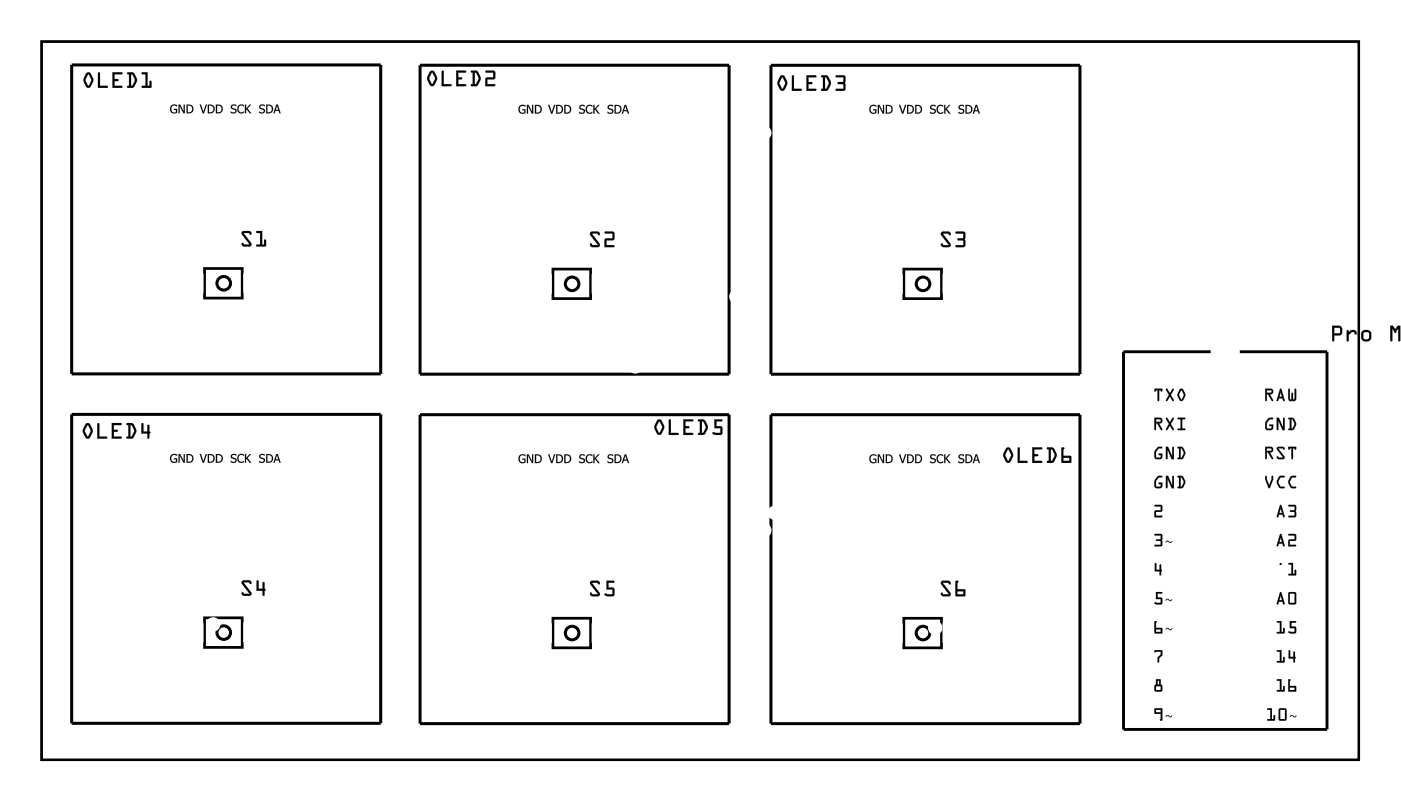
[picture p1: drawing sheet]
<svg xmlns="http://www.w3.org/2000/svg" width="122mm" height="70mm" viewBox="0 0 122 70" stroke-linecap="round" stroke-linejoin="round" font-family="sans-serif">
<path d="M3.6 3.6h115.1v62.8h-115.1z" fill="none" stroke="#000" stroke-width=".2"/>
<g fill="#000">
<path d="M100.9 44.2l.5-.1 .2 .1-.1 .5-.5 .1v.3h.5v.1h-.6v-.5l.5-.1v-.3h-.5zM100.9 56.9l.7-.1v.5l-.3 .2-.1 .4h-.1v-.4l.3-.3v-.2h-.5zM100.9 49.2l.1 .1v.5h.3v-.4h.2v.5l-.1 .4h-.1v-.3h-.4z"/>
<path d="M3.6 3.6h115.1v62.8h-115.1zM3.6 3.6v62.8h115.1v-62.8z"/>
<path d="M7.5 6.4l.2-.1 .2 .1 .3 .5-.3 .7a.24 .24 0 0 1-.4 0l-.2-.6zM7.6 6.4l-.3 .6 .2 .6a.24 .24 0 0 0 .4 0l.3-.6-.3-.6a.23 .23 0 0 0-.3 0zM7.7 6.5l-.2 .5 .2 .5 .3-.5zM7.7 6.5h.1l.2 .5-.3 .5-.2-.5zM8.6 6.3l.1 .1v1.1h.6a.1 .1 0 0 1 .1 .1 .1 .1 0 0 1-.1 .1h-.7zM8.6 6.4v1.3h.8v-.2h-.7v-1.1zM9.8 6.3h.8a.1 .1 0 0 1 .1 .1 .1 .1 0 0 1-.1 .1h-.6v.4h.3a.1 .1 0 0 1 .1 .1 .1 .1 0 0 1-.1 .1h-.3v.4h.6a.1 .1 0 0 1 .1 .1 .1 .1 0 0 1-.1 .1h-.8zM9.8 6.3v1.4h.8v-.2h-.6v-.4h.3v-.1v-.1h-.3v-.4h.6l.1-.1zM11.1 6.3l.6 .1 .3 .6-.3 .6-.5 .1a.1 .1 0 0 1-.1-.1 .1 .1 0 0 1 .1-.1h.1v-1h-.2zM11.1 6.4v.1h.2v1h-.1l-.1 .1 .5 .1 .3-.5v-.4l-.3-.4zM11.4 6.5l.1 1h.1l.2-.5-.2-.5zM11.4 6.5h.2l.2 .5-.3 .5h-.1zM12.4 6.3h.5v1.2h.2v-.4a.1 .1 0 0 1 .1 0v.6h-.7a.1 .1 0 0 1-.1-.1 .1 .1 0 0 1 .1-.1h.2v-1h-.3zM12.4 6.4v.1h.3v1h-.3v.1l.8 .1v-.6h-.1v.4h-.2v-1.2z"/>
<path d="M7.6 6.4l.1-.1 .2 .1 .2 .5-.2 .7a.23 .23 0 0 1-.4 0l-.2-.6zM7.7 6.5l-.2 .5 .2 .5 .3-.5zM8.6 6.3l.1 .1v1.1h.7v.2h-.8zM9.8 6.3l.9 .1-.1 .1h-.6v.4h.3l.1 .1-.1 .1h-.3v.4h.6v.2h-.8zM11.1 6.3l.6 .1a.8 .8 0 0 1 .1 1.1l-.2 .2-.5-.1v-.1h.2v-1h-.2zM11.4 6.5v1h.1l.3-.5-.2-.5zM12.4 6.3h.5v1.2h.2v-.4h.1v.6l-.8-.1v-.1h.3v-1h-.3z"/>
<path d="M15 9.2l.3-.1 .2 .1v.1a.3 .3 0 0 0-.5 .2 .3 .3 0 0 0 .4 .3v-.2h-.2v-.1h.3v.4a.4 .4 0 0 1-.6-.1 .4 .4 0 0 1 .1-.6zM15.6 9.1h.1l.4 .6v-.6v.8h-.1l-.3-.7v.7h-.1zM16.3 9.1a.42 .42 0 0 1 .6 .4 .42 .42 0 0 1-.6 .4zM16.4 9.2v.6a.31 .31 0 0 0 .4-.3 .31 .31 0 0 0-.4-.3z"/>
<path d="M15 9.2l.3-.1 .2 .1v.1a.3 .3 0 0 0-.5 0 .3 .3 0 0 0 .1 .5h.3v-.2h-.2v-.1h.3v.4h-.1a.4 .4 0 0 1-.5-.2 .4 .4 0 0 1 .1-.5zM15 9.2a.49 .49 0 0 0 0 .6l.2 .1h.3v-.4h-.3v.1h.2v.2h-.4a.3 .3 0 0 1 0-.4 .3 .3 0 0 1 .4-.1h.1v-.1l-.2-.1zM15.6 9.1h.1l.4 .6-.1-.6h.2v.8h-.2l-.3-.7v.7h-.1zM15.6 9.1v.8h.1v-.7l.3 .7h.1v-.8l-.1 .7-.3-.7zM16.3 9.1a.43 .43 0 0 1 .6 .4 .43 .43 0 0 1-.6 .4zM16.3 9.1v.8l.4-.1a.42 .42 0 0 0 0-.6zM16.4 9.2v.6a.3 .3 0 0 0 .4-.3 .3 .3 0 0 0-.4-.3zM16.4 9.2l.3 .1a.33 .33 0 0 1 0 .5h-.3z"/>
<path d="M17.5 9.1h.1l.2 .7 .2-.7h.1l-.3 .8h-.1zM18.2 9.1a.42 .42 0 0 1 .6 .4 .42 .42 0 0 1-.6 .4zM18.3 9.2v.6a.31 .31 0 0 0 .4-.3 .31 .31 0 0 0-.4-.3zM18.9 9.1a.42 .42 0 0 1 .6 .4 .42 .42 0 0 1-.6 .4zM19 9.2v.6a.31 .31 0 0 0 .4-.3 .31 .31 0 0 0-.4-.3z"/>
<path d="M17.4 9.1h.2l.2 .7 .2-.7h.1l-.3 .8h-.1zM17.5 9.1l.2 .8h.1l.3-.8h-.1l-.2 .7-.2-.7zM18.2 9.1a.43 .43 0 0 1 .6 .4 .43 .43 0 0 1-.6 .4zM18.2 9.1v.8l.4-.1a.42 .42 0 0 0 0-.6zM18.3 9.2v.6a.3 .3 0 0 0 .3-.3 .3 .3 0 0 0-.3-.3zM18.3 9.2l.2 .1a.33 .33 0 0 1 0 .5h-.2zM18.9 9.1a.43 .43 0 0 1 .6 .4 .43 .43 0 0 1-.6 .4zM18.9 9.1v.8l.4-.1a.42 .42 0 0 0 0-.6zM19 9.2v.6a.3 .3 0 0 0 .4-.3 .3 .3 0 0 0-.4-.3zM19 9.2l.2 .1a.33 .33 0 0 1 .1 .5h-.3z"/>
<path d="M20.2 9.2l.3-.1 .1 .1v.1a.17 .17 0 0 0-.2-.1 .17 .17 0 0 0-.1 .2 .26 .26 0 0 1 .4 .2 .26 .26 0 0 1-.2 .3 .26 .26 0 0 1-.3-.2 .19 .19 0 0 0 .2 .2 .19 .19 0 0 0 .1-.3l-.2-.1a.2 .2 0 0 1-.1-.3zM20.8 9.2l.3-.1 .2 .1v.1a.28 .28 0 0 0-.4 0 .28 .28 0 0 0 0 .4 .28 .28 0 0 0 .4 0 .29 .29 0 0 1-.3 .2 .29 .29 0 0 1-.3-.3zM21.4 9.1h.1v.4l.3-.4h.1l-.3 .4 .4 .4h-.2l-.3-.3v.3h-.1z"/>
<path d="M20.2 9.2l.1-.1a.2 .2 0 0 1 .2 0 .2 .2 0 0 1 .2 .2h-.1a.16 .16 0 0 0-.2-.1 .16 .16 0 0 0 0 .3 .26 .26 0 0 1 .3 .2 .26 .26 0 0 1-.3 .3 .26 .26 0 0 1-.2-.3 .18 .18 0 0 0 .2 .2 .18 .18 0 0 0 .1-.3l-.2-.1a.21 .21 0 0 1-.1-.3zM20.2 9.2v.3l.3 .1a.12 .12 0 0 1 .1 .1 .12 .12 0 0 1-.1 .1l-.3-.1v.2h.1l.3-.1a.21 .21 0 0 0-.1-.3 .18 .18 0 0 1-.2-.1 .18 .18 0 0 1 .1-.2 .18 .18 0 0 1 .2 .1v-.1l-.1-.1zM20.8 9.2l.3-.1 .2 .1v.1l-.2-.1-.2 .1a.3 .3 0 0 0 0 .4 .3 .3 0 0 0 .3 .1l.1-.1v.2h-.1a.39 .39 0 0 1-.5-.2 .39 .39 0 0 1 .1-.5zM20.8 9.2a.39 .39 0 0 0 0 .6 .39 .39 0 0 0 .5 .1v-.2l-.2 .1h-.2a.3 .3 0 0 1 0-.5 .3 .3 0 0 1 .4 0v-.1h-.1zM21.4 9.1h.1v.4l.3-.4h.2l-.4 .4 .4 .4h-.2l-.3-.3v.3h-.1zM21.4 9.1v.8h.1v-.4l.3 .4h.2l-.4-.4 .3-.4h-.1l-.3 .4v-.4z"/>
<path d="M22.7 9.2l.3-.1 .1 .1v.1a.17 .17 0 0 0-.2-.1 .17 .17 0 0 0-.1 .2 .26 .26 0 0 1 .3 .2 .26 .26 0 0 1-.1 .3 .26 .26 0 0 1-.4-.2 .19 .19 0 0 0 .3 .2 .19 .19 0 0 0 .1-.3l-.2-.1a.2 .2 0 0 1-.1-.3zM23.3 9.1a.42 .42 0 0 1 .6 .4 .42 .42 0 0 1-.6 .4zM23.4 9.2v.6a.31 .31 0 0 0 .4-.3 .31 .31 0 0 0-.4-.3zM24.1 9.1h.2l.2 .8h-.1l-.1-.2h-.2l-.1 .2h-.1zM24.2 9.2l-.1 .4h.2z"/>
<path d="M22.7 9.2l.1-.1a.2 .2 0 0 1 .2 0 .2 .2 0 0 1 .1 .2 .16 .16 0 0 0-.2-.1 .16 .16 0 0 0 0 .3 .26 .26 0 0 1 .2 .2 .26 .26 0 0 1-.2 .3 .26 .26 0 0 1-.3-.3h.1a.18 .18 0 0 0 .2 .2 .18 .18 0 0 0 .1-.3l-.3-.1a.21 .21 0 0 1 0-.3zM22.7 9.2v.3l.3 .1a.12 .12 0 0 1 .1 .1 .12 .12 0 0 1-.1 .1l-.4-.1v.2h.2l.3-.1a.21 .21 0 0 0-.1-.3 .18 .18 0 0 1-.2-.1 .18 .18 0 0 1 0-.2 .18 .18 0 0 1 .3 .1v-.1l-.1-.1zM23.3 9.1a.43 .43 0 0 1 .6 .4 .43 .43 0 0 1-.6 .4zM23.3 9.1v.8l.4-.1a.42 .42 0 0 0 0-.6zM23.4 9.2v.6a.3 .3 0 0 0 .4-.3 .3 .3 0 0 0-.4-.3zM23.4 9.2l.2 .1a.33 .33 0 0 1 .1 .5h-.3zM24.1 9.1h.2l.2 .8h-.1l-.1-.2h-.2l-.1 .2h-.1zM24.1 9.1l-.2 .8h.1l.1-.2h.3v.2h.1l-.2-.8zM24.2 9.3l-.1 .3h.2zM24.2 9.2l.1 .4h-.2z"/>
<path d="M37.6 6.2h.2h.1l.3 .6-.2 .6a.25 .25 0 0 1-.5 0l-.2-.5zM37.6 6.3l-.3 .6 .3 .5a.24 .24 0 0 0 .4 0l.2-.5-.2-.6a.23 .23 0 0 0-.4 0zM37.7 6.4l-.2 .5 .3 .4 .2-.4zM37.7 6.3l.1 .1 .2 .5-.2 .5-.3-.5zM38.6 6.2l.2 .1v1.1l.6-.1a.1 .1 0 0 1 .1 .1 .1 .1 0 0 1-.1 .1h-.8zM38.6 6.2v1.3h.8v-.1h-.6v-1.1zM39.9 6.2h.7a.1 .1 0 0 1 .1 .1 .1 .1 0 0 1-.1 .1l-.6-.1v.5h.3a.1 .1 0 0 1 .1 .1 .1 .1 0 0 1-.1 0h-.3v.5l.6-.1a.1 .1 0 0 1 .1 .1 .1 .1 0 0 1-.1 .1h-.7zM39.9 6.2v1.3h.8v-.1h-.7v-.5h.3h.1l-.1-.1h-.3v-.5h.6l.1-.1zM41.2 6.2h.5l.3 .7-.2 .6h-.6a.1 .1 0 0 1-.1-.1 .1 .1 0 0 1 .1-.1l.1 .1v-1.1h-.1zM41.2 6.2v.1h.1v1.1h-.1l-.1 .1h.5l.4-.5v-.3l-.3-.5zM41.5 6.3v1.1l.1-.1 .2-.4-.2-.5zM41.5 6.3l.1 .1 .2 .5-.3 .5zM42.4 6.2h.7l.2 .1-.1 .6h-.6v.5l.6-.1a.1 .1 0 0 1 .1 .1 .1 .1 0 0 1-.1 .1h-.8l.1-.7h.6v-.5h-.6zM42.4 6.2l.1 .1h.6v.5h-.6l-.1 .7h.8v-.1h-.6v-.5h.6l.1-.6-.2-.1z"/>
<path d="M37.6 6.2h.2h.1l.3 .6-.2 .6a.23 .23 0 0 1-.4 0l-.3-.5zM37.7 6.4l-.2 .5 .3 .5 .2-.5zM38.6 6.2l.2 .1v1.1h.6v.1h-.8zM39.9 6.2h.8l-.1 .1h-.6v.5h.3l.1 .1h-.1h-.3v.5h.7v.1h-.8zM41.2 6.2h.5a.8 .8 0 0 1 .1 1.2l-.2 .1h-.5l.1-.1h.1v-1.1h-.1zM41.5 6.3v1.1l.3-.5-.2-.5zM42.4 6.2h.7l.2 .1-.1 .6h-.6v.5h.6v.1h-.8l.1-.7h.6v-.5h-.6z"/>
<path d="M45.4 9.3l.3-.1h.2v.1a.3 .3 0 0 0-.5 .2 .3 .3 0 0 0 .4 .3v-.2h-.2h.3v.3a.4 .4 0 0 1-.5-.1 .4 .4 0 0 1 0-.5zM46 9.2h.2l.3 .6v-.6h.1v.7h-.1l-.4-.6v.6h-.1zM46.7 9.2a.42 .42 0 0 1 .6 .4 .42 .42 0 0 1-.6 .3zM46.8 9.3v.5a.31 .31 0 0 0 .4-.2 .31 .31 0 0 0-.4-.3z"/>
<path d="M45.4 9.3l.3-.1h.2v.2a.3 .3 0 0 0-.5 0 .3 .3 0 0 0 .1 .4h.3v-.2h-.2v-.1h.3v.4h-.1a.4 .4 0 0 1-.5-.1 .4 .4 0 0 1 .1-.5zM45.4 9.3a.49 .49 0 0 0 0 .5l.3 .1h.2v-.3h-.3h.2v.2h-.3a.3 .3 0 0 1-.1-.4 .3 .3 0 0 1 .4-.1h.1v-.1h-.2zM46 9.2h.2l.3 .6v-.6h.1v.7h-.1l-.4-.6v.6h-.1zM46 9.2v.7h.1v-.6l.4 .6h.1v-.7h-.1v.6l-.3-.6zM46.7 9.2a.43 .43 0 0 1 .6 .4 .43 .43 0 0 1-.6 .3zM46.7 9.2v.7h.5a.42 .42 0 0 0 0-.7zM46.8 9.3v.5a.3 .3 0 0 0 .4-.2 .3 .3 0 0 0-.4-.3zM46.8 9.3h.3a.33 .33 0 0 1 0 .5l-.3 .1z"/>
<path d="M47.9 9.2h.1l.2 .6 .2-.6h.1l-.2 .7h-.1zM48.6 9.2a.42 .42 0 0 1 .6 .4 .42 .42 0 0 1-.6 .3zM48.7 9.3v.5a.31 .31 0 0 0 .4-.2 .31 .31 0 0 0-.4-.3zM49.3 9.2a.42 .42 0 0 1 .6 .4 .42 .42 0 0 1-.6 .3zM49.4 9.3v.5a.31 .31 0 0 0 .4-.2 .31 .31 0 0 0-.4-.3z"/>
<path d="M47.9 9.2h.1l.2 .6 .2-.6h.1l-.2 .7h-.2zM47.9 9.2l.3 .7h.1l.2-.7h-.1l-.2 .6-.2-.6zM48.6 9.2a.43 .43 0 0 1 .6 .4 .43 .43 0 0 1-.6 .3zM48.6 9.2v.7h.4a.42 .42 0 0 0 0-.7zM48.7 9.3v.5a.3 .3 0 0 0 .4-.2 .3 .3 0 0 0-.4-.3zM48.7 9.3h.3a.33 .33 0 0 1 0 .5l-.3 .1zM49.3 9.2a.43 .43 0 0 1 .6 .4 .43 .43 0 0 1-.6 .3zM49.3 9.2v.7h.5a.42 .42 0 0 0 0-.7zM49.4 9.3v.5a.3 .3 0 0 0 .4-.2 .3 .3 0 0 0-.4-.3zM49.4 9.3h.3a.33 .33 0 0 1 0 .5l-.3 .1z"/>
<path d="M50.7 9.2h.3h.1v.1a.17 .17 0 0 0-.3-.1 .17 .17 0 0 0 0 .3 .26 .26 0 0 1 .3 .1 .26 .26 0 0 1-.2 .4 .26 .26 0 0 1-.3-.2 .19 .19 0 0 0 .3 .1 .19 .19 0 0 0 .1-.3h-.3a.2 .2 0 0 1 0-.4zM51.3 9.3l.3-.1h.2v.1a.28 .28 0 0 0-.4 .1 .28 .28 0 0 0 0 .4 .28 .28 0 0 0 .4 0 .29 .29 0 0 1-.4 .2 .29 .29 0 0 1-.2-.4zM51.8 9.2h.1v.3l.4-.3h.1l-.3 .3 .3 .4h-.1l-.3-.3-.1 .3h-.1z"/>
<path d="M50.7 9.2h.1a.2 .2 0 0 1 .2-.1 .2 .2 0 0 1 .1 .2 .16 .16 0 0 0-.3-.1 .16 .16 0 0 0 0 .3 .26 .26 0 0 1 .3 .2 .26 .26 0 0 1-.2 .3 .26 .26 0 0 1-.3-.2 .18 .18 0 0 0 .2 .1 .18 .18 0 0 0 .2-.3h-.3a.21 .21 0 0 1 0-.4zM50.7 9.2v.3l.2 .1a.12 .12 0 0 1 .1 .1 .12 .12 0 0 1-.1 .2l-.3-.1v.1h.1h.3a.21 .21 0 0 0 0-.4 .18 .18 0 0 1-.3 0 .18 .18 0 0 1 .1-.3 .18 .18 0 0 1 .2 .1l.1-.1h-.1zM51.3 9.3l.2-.1h.3v.2l-.3-.1h-.1a.3 .3 0 0 0-.1 .4 .3 .3 0 0 0 .4 .1h.1v.1h-.1a.39 .39 0 0 1-.5-.1 .39 .39 0 0 1 .1-.5zM51.3 9.3a.39 .39 0 0 0-.1 .5 .39 .39 0 0 0 .6 .1v-.1l-.3 .1-.1-.1a.3 .3 0 0 1-.1-.5 .3 .3 0 0 1 .4 0l.1-.1h-.1zM51.8 9.2h.2v.3l.3-.3h.1l-.3 .3 .3 .4h-.1l-.3-.3v.3h-.2zM51.8 9.2v.7h.1l.1-.3 .3 .3h.1l-.3-.4 .3-.3h-.1l-.4 .3v-.3z"/>
<path d="M53.2 9.2h.3h.1v.1a.17 .17 0 0 0-.3-.1 .17 .17 0 0 0-.1 .3 .26 .26 0 0 1 .4 .1 .26 .26 0 0 1-.2 .4 .26 .26 0 0 1-.3-.2 .19 .19 0 0 0 .2 .1 .19 .19 0 0 0 .1-.3h-.2a.2 .2 0 0 1 0-.4zM53.7 9.2a.42 .42 0 0 1 .6 .4 .42 .42 0 0 1-.6 .3zM53.8 9.3v.5a.31 .31 0 0 0 .4-.2 .31 .31 0 0 0-.4-.3zM54.6 9.2h.1l.3 .7h-.1l-.1-.2h-.3l-.1 .2h-.1zM54.6 9.3l-.1 .3h.3z"/>
<path d="M53.2 9.2a.2 .2 0 0 1 .3-.1 .2 .2 0 0 1 .1 .2 .16 .16 0 0 0-.3-.1 .16 .16 0 0 0 0 .3 .26 .26 0 0 1 .3 .2 .26 .26 0 0 1-.2 .3 .26 .26 0 0 1-.3-.2 .18 .18 0 0 0 .2 .1 .18 .18 0 0 0 .1-.3h-.2a.21 .21 0 0 1 0-.4zM53.2 9.2l-.1 .3 .3 .1a.12 .12 0 0 1 .1 .1 .12 .12 0 0 1-.1 .2l-.3-.1v.1h.1h.3a.21 .21 0 0 0-.1-.4 .18 .18 0 0 1-.2 0 .18 .18 0 0 1 .1-.3 .18 .18 0 0 1 .2 .1l.1-.1h-.1zM53.7 9.2a.43 .43 0 0 1 .6 .4 .43 .43 0 0 1-.6 .3zM53.7 9.2v.7h.4a.42 .42 0 0 0 0-.7zM53.8 9.3v.5a.3 .3 0 0 0 .4-.2 .3 .3 0 0 0-.4-.3zM53.8 9.3h.3a.33 .33 0 0 1 0 .5l-.3 .1zM54.6 9.2h.1l.3 .7h-.1l-.1-.2h-.3l-.1 .2h-.1zM54.6 9.2l-.3 .7h.1l.1-.2h.3l.1 .2h.1l-.3-.7zM54.6 9.3l-.1 .3h.3zM54.6 9.3l.2 .3h-.3z"/>
<path d="M68.2 6.7l.2-.1 .1 .1 .3 .5-.2 .6a.25 .25 0 0 1-.5 0l-.2-.5zM68.2 6.7l-.3 .6 .3 .5a.24 .24 0 0 0 .4 0l.2-.5-.2-.6a.23 .23 0 0 0-.4 0zM68.3 6.8l-.2 .5 .3 .5 .2-.5zM68.3 6.8h.1l.2 .5-.2 .5-.3-.5zM69.2 6.6l.2 .1v1.1h.6a.1 .1 0 0 1 .1 .1 .1 .1 0 0 1-.1 .1h-.8zM69.2 6.6v1.3h.8v-.1h-.6v-1.1zM70.5 6.6h.7a.1 .1 0 0 1 .1 .1 .1 .1 0 0 1-.1 .1h-.6v.4h.3a.1 .1 0 0 1 .1 .1 .1 .1 0 0 1-.1 .1l-.3-.1v.5h.6a.1 .1 0 0 1 .1 .1 .1 .1 0 0 1-.1 .1h-.7zM70.5 6.6v1.3h.8v-.1h-.7v-.5h.3h.1l-.1-.1h-.3v-.5h.6l.1-.1zM71.8 6.6h.5l.3 .7-.2 .6-.6 .1a.1 .1 0 0 1-.1-.1 .1 .1 0 0 1 .1-.1h.1v-1l-.1-.1zM71.8 6.6v.1h.1v1.1h-.1l-.1 .1h.5l.4-.5v-.3l-.3-.5zM72.1 6.8v1l.1-.1 .2-.4-.2-.5zM72.1 6.7l.1 .1 .2 .5-.3 .5zM73 6.6h.7l.2 .2-.1 .5 .1 .5-.2 .2h-.6a.1 .1 0 0 1-.1-.1 .1 .1 0 0 1 .1-.1h.6v-.4h-.4a.1 .1 0 0 1-.1-.1 .1 .1 0 0 1 .1-.1l.4-.1v-.3h-.6zM73 6.6l.1 .1h.6v.5h-.5v.1l.5 .1v.4h-.6l-.1 .1h.8l.1-.1-.1-.5 .1-.6-.2-.1z"/>
<path d="M68.2 6.7l.2-.1 .1 .1 .3 .5-.2 .6a.23 .23 0 0 1-.4 0l-.3-.5zM68.3 6.8l-.2 .5 .3 .5 .2-.5zM69.2 6.6l.2 .1v1.1h.6v.1h-.8zM70.5 6.6h.8l-.1 .2h-.6v.4h.3l.1 .1h-.1h-.3v.5h.7v.1h-.8zM71.8 6.6h.5a.8 .8 0 0 1 .1 1.2l-.2 .1h-.5l.1-.1h.1v-1l-.1-.1zM72.1 6.8v1l.3-.5-.2-.5zM73 6.6h.7l.2 .1-.1 .6 .1 .5-.1 .1h-.8l.1-.1h.6v-.4l-.5-.1v-.1l.5-.1v-.3h-.6z"/>
<path d="M76.1 9.3l.3-.1h.2v.1a.3 .3 0 0 0-.5 .2 .3 .3 0 0 0 .4 .3v-.2h-.2h.3v.3a.4 .4 0 0 1-.6-.1 .4 .4 0 0 1 .1-.5zM76.7 9.2h.1l.4 .6v-.6v.7h-.1l-.3-.6v.6h-.1zM77.4 9.2a.42 .42 0 0 1 .6 .4 .42 .42 0 0 1-.6 .3zM77.5 9.3v.5a.31 .31 0 0 0 .4-.2 .31 .31 0 0 0-.4-.3z"/>
<path d="M76.1 9.3l.3-.1h.2v.2a.3 .3 0 0 0-.5 0 .3 .3 0 0 0 .1 .4h.3v-.2h-.2v-.1h.3v.4h-.1a.39 .39 0 0 1-.5-.1 .39 .39 0 0 1 .1-.5zM76.1 9.3a.49 .49 0 0 0 0 .6h.2h.3v-.3h-.3h.2v.2h-.4a.3 .3 0 0 1 0-.4 .3 .3 0 0 1 .4-.1h.1v-.1h-.2zM76.7 9.2h.1l.4 .6-.1-.6h.2v.7h-.2l-.3-.6v.6h-.1zM76.7 9.2v.7h.1v-.6l.3 .6h.1v-.7l-.1 .6-.3-.6zM77.4 9.2a.43 .43 0 0 1 .6 .4 .43 .43 0 0 1-.6 .3zM77.4 9.2v.7h.4a.42 .42 0 0 0 0-.7zM77.5 9.3v.5a.3 .3 0 0 0 .4-.2 .3 .3 0 0 0-.4-.3zM77.5 9.3h.3a.33 .33 0 0 1 0 .5l-.3 .1z"/>
<path d="M78.6 9.2h.1l.2 .6 .2-.6h.1l-.3 .7h-.1zM79.3 9.2a.42 .42 0 0 1 .6 .4 .42 .42 0 0 1-.6 .3zM79.4 9.3v.5a.31 .31 0 0 0 .4-.2 .31 .31 0 0 0-.4-.3zM80 9.2a.42 .42 0 0 1 .6 .4 .42 .42 0 0 1-.6 .3zM80.1 9.3v.5a.31 .31 0 0 0 .4-.2 .31 .31 0 0 0-.4-.3z"/>
<path d="M78.5 9.2h.2l.2 .6 .2-.6h.1l-.3 .7h-.1zM78.6 9.2l.2 .7h.1l.3-.7h-.1l-.2 .6-.2-.6zM79.3 9.2a.43 .43 0 0 1 .6 .4 .43 .43 0 0 1-.6 .3zM79.3 9.2v.7h.4a.42 .42 0 0 0 0-.7zM79.4 9.3v.5a.3 .3 0 0 0 .3-.2 .3 .3 0 0 0-.3-.3zM79.4 9.3h.2a.33 .33 0 0 1 0 .5l-.2 .1zM80 9.2a.43 .43 0 0 1 .6 .4 .43 .43 0 0 1-.6 .3zM80 9.2v.7h.4a.42 .42 0 0 0 0-.7zM80.1 9.3v.5a.3 .3 0 0 0 .4-.2 .3 .3 0 0 0-.4-.3zM80.1 9.3h.2a.33 .33 0 0 1 .1 .5l-.3 .1z"/>
<path d="M81.3 9.2h.3h.1v.1a.17 .17 0 0 0-.2-.1 .17 .17 0 0 0-.1 .3 .26 .26 0 0 1 .4 .1 .26 .26 0 0 1-.2 .4 .26 .26 0 0 1-.3-.2 .19 .19 0 0 0 .2 .1 .19 .19 0 0 0 .1-.3h-.2a.21 .21 0 0 1-.1-.4zM81.9 9.3l.3-.1h.2v.1a.28 .28 0 0 0-.4 .1 .28 .28 0 0 0 0 .4 .28 .28 0 0 0 .4 0 .29 .29 0 0 1-.3 .2 .29 .29 0 0 1-.3-.4zM82.5 9.2h.1v.3l.3-.3h.1l-.3 .3 .4 .4h-.2l-.3-.3v.3h-.1z"/>
<path d="M81.3 9.2h.1a.2 .2 0 0 1 .2-.1 .2 .2 0 0 1 .2 .2h-.1a.16 .16 0 0 0-.2-.1 .16 .16 0 0 0 0 .3 .26 .26 0 0 1 .3 .2 .26 .26 0 0 1-.3 .3 .26 .26 0 0 1-.2-.2 .18 .18 0 0 0 .2 .1 .18 .18 0 0 0 .1-.3h-.2a.21 .21 0 0 1-.1-.4zM81.3 9.2v.3l.3 .1a.12 .12 0 0 1 .1 .1 .12 .12 0 0 1-.1 .2l-.3-.1v.1h.1h.3a.21 .21 0 0 0-.1-.4 .18 .18 0 0 1-.2 0 .18 .18 0 0 1 .1-.3 .18 .18 0 0 1 .2 .1v-.1h-.1zM81.9 9.3l.3-.1h.2v.2l-.2-.1h-.2a.3 .3 0 0 0 0 .4 .3 .3 0 0 0 .3 .1h.1v.1h-.1a.39 .39 0 0 1-.5-.1 .39 .39 0 0 1 .1-.5zM81.9 9.3a.39 .39 0 0 0 0 .5 .39 .39 0 0 0 .5 .1v-.1l-.2 .1-.2-.1a.3 .3 0 0 1 0-.5 .3 .3 0 0 1 .4 0v-.1h-.1zM82.5 9.2h.1v.3l.3-.3h.2l-.4 .3 .4 .4h-.2l-.3-.3v.3h-.1zM82.5 9.2v.7h.1v-.3l.3 .3h.2l-.4-.4 .3-.3h-.1l-.3 .3v-.3z"/>
<path d="M83.8 9.2h.3h.1v.1a.17 .17 0 0 0-.2-.1 .17 .17 0 0 0-.1 .3 .26 .26 0 0 1 .3 .1 .26 .26 0 0 1-.1 .4 .26 .26 0 0 1-.4-.2 .19 .19 0 0 0 .3 .1 .19 .19 0 0 0 .1-.3h-.2a.21 .21 0 0 1-.1-.4zM84.4 9.2a.42 .42 0 0 1 .6 .4 .42 .42 0 0 1-.6 .3zM84.5 9.3v.5a.31 .31 0 0 0 .4-.2 .31 .31 0 0 0-.4-.3zM85.2 9.2h.2l.2 .7h-.1l-.1-.2h-.2l-.1 .2h-.1zM85.3 9.3l-.1 .3h.2z"/>
<path d="M83.8 9.2h.1a.2 .2 0 0 1 .2-.1 .2 .2 0 0 1 .1 .2 .16 .16 0 0 0-.2-.1 .16 .16 0 0 0 0 .3 .26 .26 0 0 1 .2 .2 .26 .26 0 0 1-.2 .3 .26 .26 0 0 1-.3-.2h.1a.18 .18 0 0 0 .2 .1 .18 .18 0 0 0 .1-.3h-.3a.21 .21 0 0 1 0-.4zM83.8 9.2v.3l.3 .1a.12 .12 0 0 1 .1 .1 .12 .12 0 0 1-.1 .2l-.4-.1v.1h.2h.3a.21 .21 0 0 0-.1-.4 .18 .18 0 0 1-.2 0 .18 .18 0 0 1 0-.3 .18 .18 0 0 1 .3 .1v-.1h-.1zM84.4 9.2a.43 .43 0 0 1 .6 .4 .43 .43 0 0 1-.6 .3zM84.4 9.2v.7h.4a.42 .42 0 0 0 0-.7zM84.5 9.3v.5a.3 .3 0 0 0 .4-.2 .3 .3 0 0 0-.4-.3zM84.5 9.3h.2a.33 .33 0 0 1 .1 .5l-.3 .1zM85.2 9.2h.2l.2 .7h-.1l-.1-.2h-.2l-.1 .2h-.1zM85.2 9.2l-.2 .7h.1l.1-.2h.3v.2h.1l-.2-.7zM85.3 9.3l-.1 .3h.2zM85.3 9.3l.1 .3h-.2z"/>
<path d="M7.5 37.1l.2-.1 .1 .1 .3 .5-.2 .6a.24 .24 0 0 1-.4 0l-.3-.5zM7.5 37.1l-.3 .6 .3 .5a.24 .24 0 0 0 .4 0l.2-.5-.2-.6a.23 .23 0 0 0-.4 0zM7.6 37.2l-.2 .5 .3 .5 .2-.5zM7.6 37.2h.1l.2 .5-.2 .5-.3-.5zM8.5 37l.2 .1v1.1h.6a.1 .1 0 0 1 .1 .1 .1 .1 0 0 1-.1 .1h-.8zM8.5 37v1.3h.8v-.1h-.6v-1.1zM9.8 37h.8a.1 .1 0 0 1 .1 .1 .1 .1 0 0 1-.1 .1h-.7v.4h.3a.1 .1 0 0 1 .1 .1 .1 .1 0 0 1-.1 .1h-.3v.4h.7a.1 .1 0 0 1 .1 .1 .1 .1 0 0 1-.1 .1h-.8zM9.8 37v1.3h.8v-.1h-.7v-.5h.3h.1l-.1-.1h-.3v-.4h.7v-.2zM11.1 37h.5l.3 .7-.2 .6-.6 .1a.1 .1 0 0 1-.1-.1 .1 .1 0 0 1 .1-.1h.1v-1l-.1-.1zM11.1 37v.1l.1 .1v1h-.1v.1h.4l.4-.5v-.3l-.3-.5zM11.4 37.2v1l.1-.1 .2-.4-.2-.5zM11.4 37.2h.1l.2 .5-.2 .5h-.1zM12.4 37h.1v.7h.4v-.5a.1 .1 0 0 1 .1-.1 .1 .1 0 0 1 .1 .1v.5a.09 .09 0 0 1 0 .1 .09 .09 0 0 1 0 .1v.4a.1 .1 0 0 1-.1 .1 .1 .1 0 0 1-.1-.1v-.4h-.6zM12.4 37v.9h.5v.4h.1v-.4l.1-.1-.1-.1v-.5h-.1v.5h-.4v-.7z"/>
<path d="M7.5 37.1l.2-.1 .1 .1 .3 .5-.2 .6a.23 .23 0 0 1-.4 0l-.3-.5zM7.6 37.2l-.2 .5 .3 .5 .2-.5zM8.5 37l.2 .1v1.1h.6v.1h-.8zM9.8 37h.8v.2h-.7v.4h.3l.1 .1h-.1l-.3 .1v.4h.7v.1h-.8zM11.1 37h.5a.8 .8 0 0 1 .1 1.2l-.2 .1h-.5l.1-.1h.1v-1l-.1-.1zM11.4 37.2v1h.1l.2-.5-.2-.5zM12.4 37h.1v.7h.4v-.5h.1l.1 .5v.1v.1l-.1 .4h-.1v-.4h-.5z"/>
<path d="M17.5 39.7h.1l.2 .6 .2-.6h.1l-.3 .8h-.1zM18.2 39.7a.42 .42 0 0 1 .6 .4 .42 .42 0 0 1-.6 .4zM18.3 39.8v.6a.31 .31 0 0 0 .4-.3 .31 .31 0 0 0-.4-.3zM18.9 39.7a.42 .42 0 0 1 .6 .4 .42 .42 0 0 1-.6 .4zM19 39.8v.6a.31 .31 0 0 0 .4-.3 .31 .31 0 0 0-.4-.3z"/>
<path d="M17.4 39.7h.2l.2 .6 .2-.6h.1l-.3 .8h-.1zM17.5 39.7l.2 .8h.1l.3-.8h-.1l-.2 .6-.2-.6zM18.2 39.7a.43 .43 0 0 1 .6 .4 .43 .43 0 0 1-.6 .4zM18.2 39.7v.8l.4-.1a.42 .42 0 0 0 0-.6zM18.3 39.8v.6a.3 .3 0 0 0 .3-.3 .3 .3 0 0 0-.3-.3zM18.3 39.8h.2a.33 .33 0 0 1 0 .5l-.2 .1zM18.9 39.7a.43 .43 0 0 1 .6 .4 .43 .43 0 0 1-.6 .4zM18.9 39.7v.8l.4-.1a.42 .42 0 0 0 0-.6zM19 39.8v.6a.3 .3 0 0 0 .4-.3 .3 .3 0 0 0-.4-.3zM19 39.8h.2a.33 .33 0 0 1 .1 .5l-.3 .1z"/>
<path d="M21.2 20.2h.6l.2 .2a.13 .13 0 0 1-.2 .1 .13 .13 0 0 1-.1-.1h-.4l.6 .8a.21 .21 0 0 1 .1 .2 .21 .21 0 0 1-.2 .2l-.5-.1-.2-.2a.13 .13 0 0 1 .1-.1 .13 .13 0 0 1 .1 .2h.5l-.7-.9zM21.2 20.3l-.1 .2 .7 .9h-.5l-.1-.2-.1 .2 .2 .1h.6l.1-.2-.7-.9h.4l.2 .1 .1-.2-.3-.1zM22.4 20.2h.5v1.2h.2v-.4a.1 .1 0 0 1 .1-.1 .1 .1 0 0 1 .1 .1l-.1 .5-.7 .1a.1 .1 0 0 1-.1-.1 .1 .1 0 0 1 .1-.1h.2v-1h-.3zM22.4 20.2v.2h.3v1h-.3v.1h.8v-.6l-.1 .1v.4h-.2v-1.2z"/>
<path d="M21.2 20.3l.5-.1 .3 .1-.1 .2-.1-.1h-.5l.7 .9-.1 .2-.6 .1-.2-.2 .1-.2 .1 .2h.5l-.7-.9zM22.4 20.2h.5v1.2h.2v-.4l.1-.1v.6h-.8v-.1h.3v-1h-.3z"/>
<path d="M47.9 39.7h.1l.2 .7 .2-.7h.1l-.2 .8h-.1zM48.6 39.7a.42 .42 0 0 1 .6 .4 .42 .42 0 0 1-.6 .4zM48.7 39.8v.6a.31 .31 0 0 0 .4-.3 .31 .31 0 0 0-.4-.3zM49.3 39.7a.42 .42 0 0 1 .6 .4 .42 .42 0 0 1-.6 .4zM49.4 39.8v.6a.31 .31 0 0 0 .4-.3 .31 .31 0 0 0-.4-.3z"/>
<path d="M47.9 39.7h.1l.2 .7 .2-.7h.1l-.2 .8h-.2zM47.9 39.7l.3 .8h.1l.2-.8h-.1l-.2 .7-.2-.7zM48.6 39.7a.43 .43 0 0 1 .6 .4 .43 .43 0 0 1-.6 .4zM48.6 39.7v.8l.4-.1a.42 .42 0 0 0 0-.6zM48.7 39.8v.6a.3 .3 0 0 0 .4-.3 .3 .3 0 0 0-.4-.3zM48.7 39.8l.3 .1a.33 .33 0 0 1 0 .5h-.3zM49.3 39.7a.43 .43 0 0 1 .6 .4 .43 .43 0 0 1-.6 .4zM49.3 39.7v.8l.5-.1a.42 .42 0 0 0 0-.6zM49.4 39.8v.6a.3 .3 0 0 0 .4-.3 .3 .3 0 0 0-.4-.3zM49.4 39.8l.3 .1a.33 .33 0 0 1 0 .5h-.3z"/>
<path d="M51.6 20.3h.7l.1 .2a.13 .13 0 0 1-.1 .1 .13 .13 0 0 1-.1-.2h-.5l.7 .9a.21 .21 0 0 1 0 .2 .21 .21 0 0 1-.2 .1h-.5l-.2-.2a.13 .13 0 0 1 .2-.1 .13 .13 0 0 1 .1 .1h.4l-.6-.8zM51.6 20.3v.3l.7 .8h-.5l-.2-.1v.2l.2 .1h.5l.1-.3-.7-.9h.5l.1 .2 .1-.2-.2-.1zM52.8 20.3l.7-.1 .2 .1-.1 .7h-.6v.4h.6a.1 .1 0 0 1 .1 .1 .1 .1 0 0 1-.1 .1h-.8l.1-.7 .6-.1v-.4h-.6zM52.9 20.3v.1h.6v.4l-.6 .1-.1 .7h.8v-.2h-.6v-.4h.6l.1-.6-.2-.1z"/>
<path d="M51.6 20.3l.6-.1 .2 .2-.1 .2-.1-.2h-.5l.7 .9-.1 .3h-.5l-.2-.1v-.2l.2 .1h.4l-.6-.8zM52.8 20.3l.7-.1 .2 .2-.1 .6h-.6v.4h.6v.2h-.8l.1-.7 .6-.1v-.4h-.6z"/>
<path d="M57.4 36.7h.2h.2l.2 .6-.2 .6a.24 .24 0 0 1-.4 0l-.2-.6zM57.4 36.7l-.2 .6 .2 .6a.24 .24 0 0 0 .4 0l.2-.6-.2-.5a.23 .23 0 0 0-.4-.1zM57.6 36.9l-.2 .4 .2 .5 .3-.5zM57.6 36.8l.1 .1 .2 .4-.3 .6-.3-.6zM58.5 36.7l.1 .1v1h.6a.1 .1 0 0 1 .1 .1 .1 .1 0 0 1-.1 .1h-.8zM58.5 36.7l-.1 1.3h.9v-.1h-.7v-1.1zM59.7 36.7h.8a.1 .1 0 0 1 .1 .1 .1 .1 0 0 1-.1 0h-.6v.5l.2-.1a.1 .1 0 0 1 .1 .1 .1 .1 0 0 1-.1 .1h-.2v.4h.6a.1 .1 0 0 1 .1 .1 .1 .1 0 0 1-.1 .1h-.8zM59.7 36.7v1.3h.8v-.1h-.6v-.5h.3v-.1h-.3v-.5h.6l.1-.1zM61 36.7h.5l.4 .6-.3 .6-.5 .1a.1 .1 0 0 1-.1-.1 .1 .1 0 0 1 .1-.1h.1v-1h-.2zM61 36.7v.1h.2v1.1h-.2v.1h.5l.3-.5v-.3l-.3-.5zM61.3 36.8v1h.2l.2-.5-.2-.4zM61.3 36.8l.2 .1 .2 .4-.3 .6h-.1zM62.4 36.7h.6a.1 .1 0 0 1 .1 .1 .1 .1 0 0 1-.1 0h-.4v.5h.5v.6l-.2 .1h-.6a.11 .11 0 0 1-.1-.2 .1 .1 0 0 1 .2 0h.5v-.4h-.5zM62.4 36.7v.7h.6v.5l-.7-.1v.1l.2 .1h.5l.1-.2v-.4l-.1-.1h-.4v-.5h.5v-.1z"/>
<path d="M57.4 36.7h.2h.2l.2 .6-.2 .6a.23 .23 0 0 1-.4 0l-.2-.6zM57.6 36.8l-.3 .5 .3 .5 .3-.5zM58.5 36.7l.1 .1v1l.7 .1v.1h-.9zM59.7 36.7h.9l-.1 .1h-.6v.5h.3v.1h-.3v.4l.6 .1v.1h-.8zM61 36.7h.5a.8 .8 0 0 1 .1 1.2l-.1 .1h-.5v-.1l.2-.1v-1h-.2zM61.3 36.8v1h.1l.3-.5-.2-.4zM62.4 36.7h.6l.1 .1h-.1h-.4v.5h.4l.1 .1v.5l-.2 .1h-.4a.15 .15 0 0 1-.2 0 .15 .15 0 0 1 .1-.2h.5v-.4h-.5z"/>
<path d="M78.6 39.7h.1l.2 .7 .2-.7h.1l-.3 .8h-.1zM79.3 39.7a.42 .42 0 0 1 .6 .4 .42 .42 0 0 1-.6 .4zM79.4 39.8v.6a.31 .31 0 0 0 .4-.3 .31 .31 0 0 0-.4-.3zM80 39.7a.42 .42 0 0 1 .6 .4 .42 .42 0 0 1-.6 .4zM80.1 39.8v.6a.31 .31 0 0 0 .4-.3 .31 .31 0 0 0-.4-.3z"/>
<path d="M78.5 39.7h.2l.2 .7 .2-.7h.1l-.3 .8h-.1zM78.6 39.7l.2 .8h.1l.3-.8h-.1l-.2 .7-.2-.7zM79.3 39.7a.43 .43 0 0 1 .6 .4 .43 .43 0 0 1-.6 .4zM79.3 39.7v.8l.4-.1a.42 .42 0 0 0 0-.6zM79.4 39.8v.6a.3 .3 0 0 0 .3-.3 .3 .3 0 0 0-.3-.3zM79.4 39.8l.2 .1a.33 .33 0 0 1 0 .5h-.2zM80 39.7a.43 .43 0 0 1 .6 .4 .43 .43 0 0 1-.6 .4zM80 39.7v.8l.4-.1a.42 .42 0 0 0 0-.6zM80.1 39.8v.6a.3 .3 0 0 0 .4-.3 .3 .3 0 0 0-.4-.3zM80.1 39.8l.2 .1a.33 .33 0 0 1 .1 .5h-.3z"/>
<path d="M82.3 20.3h.6l.2 .2a.13 .13 0 0 1-.2 .1 .13 .13 0 0 1-.1-.2h-.4l.6 .9a.21 .21 0 0 1 .1 .2 .21 .21 0 0 1-.2 .1h-.5l-.2-.2a.13 .13 0 0 1 .1-.1 .13 .13 0 0 1 .1 .1h.5l-.7-.8zM82.3 20.3l-.1 .3 .7 .8h-.5l-.1-.1-.1 .2 .2 .1h.6l.1-.3-.7-.9h.4l.2 .2 .1-.2-.3-.1zM83.5 20.3l.7-.1 .2 .2-.1 .5v.6l-.1 .1h-.6a.1 .1 0 0 1-.1-.1 .1 .1 0 0 1 .1-.1h.6l-.1-.4h-.4a.1 .1 0 0 1-.1-.1 .1 .1 0 0 1 .1-.1h.4l.1-.4h-.7zM83.5 20.3v.1h.7v.4l-.5 .1v.1h.5v.4h-.6l-.1 .1 .7 .1 .1-.2v-.5v-.5l-.1-.1z"/>
<path d="M82.3 20.3l.5-.1 .3 .2-.1 .2-.1-.2h-.5l.7 .9-.1 .3h-.6l-.2-.1 .1-.2 .1 .1h.5l-.7-.8zM83.5 20.3l.7-.1 .1 .2v.5v.5l-.1 .2h-.7l.1-.2h.6l-.1-.4h-.4v-.1v-.1h.4l.1-.4h-.7z"/>
<path d="M87.9 39.2l.2-.1 .2 .1 .2 .5-.2 .7a.24 .24 0 0 1-.4 0l-.3-.6zM87.9 39.2l-.2 .6 .2 .5a.24 .24 0 0 0 .4 0l.2-.5-.2-.6a.23 .23 0 0 0-.4 0zM88.1 39.3l-.3 .5 .3 .5 .2-.5zM88.1 39.3l.3 .5-.3 .5-.3-.5zM88.9 39.1l.2 .1v1.1h.6a.1 .1 0 0 1 .1 .1 .1 .1 0 0 1-.1 .1h-.8zM89 39.1l-.1 1.4h.8v-.2h-.6v-1.1zM90.2 39.1h.8a.1 .1 0 0 1 .1 .1 .1 .1 0 0 1-.1 .1h-.6v.4h.2a.1 .1 0 0 1 .1 .1 .1 .1 0 0 1-.1 .1h-.2v.4h.6a.1 .1 0 0 1 .1 .1 .1 .1 0 0 1-.1 .1h-.8zM90.2 39.1v1.4h.8v-.2h-.6v-.4h.3v-.1v-.1h-.3v-.4h.6l.1-.1zM91.5 39.1h.5l.3 .7-.2 .6-.5 .1a.1 .1 0 0 1-.1-.1 .1 .1 0 0 1 .1-.1v-1h-.1zM91.5 39.1v.2h.1v1h-.1v.1l.5 .1 .3-.5v-.4l-.3-.4zM91.8 39.3v1l.1-.1 .3-.4-.3-.5zM91.8 39.3h.2l.2 .5-.3 .5h-.1zM92.8 39.1h.1a.09 .09 0 0 1 .1 .1 .09 .09 0 0 1-.1 .1v.6h.7v.6l-.9-.1zM92.8 39.1v1.3l.7 .1 .1-.6h-.7v-.6l.1-.1zM92.9 40v.3h.5v-.3zM92.9 40h.5v.3h-.5z"/>
<path d="M87.9 39.2l.2-.1 .2 .1 .2 .5-.2 .6a.23 .23 0 0 1-.4 0l-.2-.5zM88.1 39.3l-.3 .5 .3 .5 .2-.5zM89 39.1l.1 .1v1.1h.6v.2h-.8zM90.2 39.1l.9 .1-.1 .1h-.6v.4h.3v.1v.1h-.3v.4h.6v.2h-.8zM91.5 39.1l.5 .1a.8 .8 0 0 1 .1 1.1l-.1 .2-.5-.1v-.1h.1v-1h-.1zM91.8 39.3v1h.1l.3-.5-.2-.5zM92.8 39.1l.2 .1-.1 .1v.6h.7v.6l-.9-.1zM92.9 40v.3h.5v-.3z"/>
<path d="M100.9 34h.7l-.1 .2-.1-.1h-.1l-.1 1-.1-.1v-.9h-.1l-.1 .1zM100.9 34v.2l.1-.1h.2v.9v.1l.1-1h.1l.1 .1 .1-.2zM101.9 34h.1l.2 .4 .2-.4h.2l-.3 .5 .3 .5-.1 .1-.3-.4-.2 .3h-.1l.2-.5zM101.9 34l.2 .5-.2 .5h.1l.2-.3 .3 .4 .1-.1-.3-.5 .3-.5h-.2l-.2 .4-.2-.4zM103.1 34h.1h.2l.2 .5-.2 .5a.19 .19 0 0 1-.3 0l-.2-.5zM103.1 34l-.2 .5 .2 .5a.18 .18 0 0 0 .3 0l.2-.4-.1-.2-.2-.4zM103.2 34.1l-.2 .4 .2 .4 .2-.4zM103.2 34.1l.2 .4-.2 .4-.2-.4z"/>
<path d="M100.9 36.5h.4a.26 .26 0 0 1 .3 .3 .26 .26 0 0 1-.3 .2l.3 .6h-.1l-.4-.6h-.1v.5l-.1 .1zM100.9 36.5v1.1l.1-.1v-.5h.1l.3 .6h.2l-.3-.6a.25 .25 0 0 0 .3-.2 .25 .25 0 0 0-.3-.3zM101 36.7v.2l.4-.1v-.1zM101 36.7h.4v.1l-.4 .1zM101.9 36.5h.1l.2 .4 .2-.4 .2 .1-.3 .5 .3 .4-.1 .1-.3-.4-.2 .4h-.1l.2-.5zM101.9 36.5l.2 .6-.2 .5h.1l.2-.4 .3 .4 .1-.1-.3-.4 .3-.5h-.2l-.2 .3-.2-.3zM102.9 36.5l.7 .1-.1 .1h-.2v.8h.2v.1h-.6v-.1h.3v-.8h-.3zM102.9 36.5v.1l.3 .1v.8h-.3v.1h.6v-.1h-.2v-.8l.2-.1h.1z"/>
<path d="M101.1 39.1h.2h.3l-.1 .1h-.2l-.3 .4 .1 .4h.3v-.2h-.1l-.1-.1 .4-.1v.4l-.2 .1h-.4l-.1-.1v-.5zM101.1 39.1a.72 .72 0 0 0-.1 1h.4l.2-.2v-.2h-.3l-.1 .1h.2v.2h-.4v-.5l.2-.3 .4-.1h-.3zM101.9 39.1h.2l.3 .8v-.8h.1h.1v1.1h-.2l-.4-.9v.8h-.1zM101.9 39.1v1h.1v-.8l.4 .8h.2v-1h-.2v.8l-.3-.8zM102.9 39.1h.4l.3 .4-.1 .3-.2 .3h-.4l.1-.1v-.8h-.1zM102.9 39.1v.1h.1v.8l-.1 .1h.4l.2-.4v-.2l-.2-.4zM103.2 39.2v.8l.2-.4-.1-.4zM103.2 39.2h.1l.1 .4-.2 .4z"/>
<path d="M100.9 34h.7l-.1 .2-.2-.1-.1 1-.1-.1v-.9l-.2 .1zM101.9 34h.1l.2 .4 .2-.4h.2l-.3 .5 .3 .5-.1 .1-.3-.4-.2 .3h-.1l.2-.5zM103.1 34h.1h.2l.2 .5-.2 .5a.18 .18 0 0 1-.3 0l-.2-.5zM103.2 34.1l-.2 .4 .2 .4 .2-.4z"/>
<path d="M100.9 36.5h.4a.25 .25 0 0 1 .3 .3 .25 .25 0 0 1-.3 .2l.3 .6h-.1l-.4-.6h-.1v.5l-.1 .1zM101 36.7v.2l.4-.1v-.1zM101.9 36.5l.1 .1 .2 .3 .2-.3h.2l-.3 .5 .3 .4-.1 .1-.3-.4-.2 .4h-.1l.2-.5zM102.9 36.5l.7 .1-.1 .1h-.2v.8h.2v.1h-.6v-.1h.3v-.8h-.3z"/>
<path d="M101.1 39.1h.2h.3l-.3 .1-.3 .3v.5h.4v-.2h-.1l-.1-.1h.4l-.1 .3-.1 .1h-.3h-.2v-.2a.75 .75 0 0 1 .2-.8zM101.9 39.1h.2l.3 .8v-.8h.2v1h-.2l-.4-.8v.8h-.1zM102.9 39.1h.4a.64 .64 0 0 1 .1 .9l-.1 .1h-.4l.1-.1v-.8h-.1zM103.2 39.2v.8l.2-.4-.1-.4z"/>
<path d="M110.5 34h.5a.26 .26 0 0 1 .3 .3 .26 .26 0 0 1-.3 .2l.2 .5-.1 .1-.3-.6h-.1v.5l-.1 .1zM110.5 34l.1 1.1 .1-.1v-.5h.1l.3 .5h.1l-.3-.5a.25 .25 0 0 0 .3-.2 .25 .25 0 0 0-.2-.3zM110.7 34.1v.2h.4v-.2zM110.7 34.1h.4v.2h-.4zM111.9 34h.1l.3 1-.1 .1-.1-.1v-.2h-.4v.3l-.2-.1zM111.9 34l-.3 1h.1v-.2h.4l.1 .3 .1-.1-.3-1zM111.9 34.3l-.1 .4h.2zM111.9 34.3l.1 .4h-.2zM112.6 34h.1v.9h.1v-.5l.1-.1 .1 .1v.5h.1v-.9h.1h.1v.9l-.1 .2h-.5l-.1-.2zM112.6 34v.9l.1 .2h.4l.2-.2-.1-.9h-.1v.9h-.1v-.5l-.1-.1-.1 .6h-.1v-.9z"/>
<path d="M110.8 36.6l.2-.1 .2 .1v.1h-.3l-.2 .3 .1 .5 .3-.1v-.1h-.2v-.2h.4l-.1 .4-.1 .1h-.4l-.1-.1v-.6zM110.8 36.6a.72 .72 0 0 0-.1 1h.4l.1-.2v-.3h-.2l-.1 .1h.2v.3l-.4-.1v-.5l.2-.2 .3-.1-.2-.1zM111.5 36.5h.2l.4 .9v-.8l.1-.1 .1 .1v1h-.2l-.4-.8v.7v.1h-.1zM111.6 36.5v1.1l.1-.1v-.7l.4 .8h.2l-.1-1h-.1v.8l-.4-.9zM112.6 36.5h.4l.3 .5-.1 .2-.2 .4h-.4l.1-.1v-.8l-.1-.1zM112.6 36.5v.1l.1 .1v.8l-.1 .1h.3l.3-.4v-.3l-.2-.3zM112.8 36.7v.8l.3-.4-.2-.4zM112.8 36.7h.2l.1 .4-.2 .4z"/>
<path d="M110.5 34h.5a.25 .25 0 0 1 .2 .3 .25 .25 0 0 1-.2 .2l.2 .5-.1 .1-.3-.6h-.1v.5l-.1 .1zM110.7 34.1v.2h.4v-.2zM111.9 34h.1l.2 1.1-.1-.3h-.4v.2h-.1zM111.9 34.3l-.1 .4h.2zM112.6 34h.1v.9h.1v-.5l.1-.1 .1 .6h.1v-.9h.2v.9l-.1 .2h-.5l-.1-.2z"/>
<path d="M110.8 36.6l.2-.1 .2 .1-.3 .1-.2 .2v.5l.4 .1v-.2l-.2-.1 .3-.1v.4l-.1 .1h-.3l-.2-.1-.1-.1a.75 .75 0 0 1 .3-.8zM111.6 36.5h.1l.4 .9v-.8h.1l.1 1h-.2l-.4-.8v.7l-.1 .1zM112.6 36.5l.4 .1a.64 .64 0 0 1 .1 .9l-.1 .1h-.4l.1-.1v-.8l-.1-.1zM112.8 36.7l.1 .8 .2-.4-.1-.4z"/>
<path d="M116.4 28.5h.7l.2 .2-.1 .6h-.6v.5a.1 .1 0 0 1-.1 .1 .1 .1 0 0 1-.1-.1zM116.4 28.5v1.3h.1h.1v-.5l.6-.1 .1-.5-.2-.2zM116.6 28.7v.4h.5v-.4zM116.6 28.6l.5 .1v.4l-.5 .1zM117.7 28.9h.1l.1 .1 .1-.1a.33 .33 0 0 1 .4 0 .33 .33 0 0 1 .1 .3 .14 .14 0 0 1-.1 0 .14 .14 0 0 1-.1-.2h-.2l-.3 .3 .1 .5a.1 .1 0 0 1-.1 .1 .1 .1 0 0 1-.1-.1zM117.7 28.9v.9h.1v-.5l.3-.3h.2l.2 .2a.23 .23 0 0 0 0-.2 .23 .23 0 0 0-.2-.1h-.2l-.3 .2v-.2zM118.9 29.3a.51 .51 0 0 1 1 0 .51 .51 0 0 1-1 0zM118.9 29.3a.5 .5 0 0 0 1 0 .5 .5 0 0 0-1 0zM119.1 29.1l.1 .5 .1 .1 .3-.1v-.5l-.3-.1zM119.1 29.1l.4-.1 .1 .1v.4v.1l-.3 .1-.2-.1zM121.5 28.5h.2l.2 .3 .2-.3h.3v1.3a.1 .1 0 0 1-.1 .1 .1 .1 0 0 1-.1-.1v-1.1l-.2 .3a.1 .1 0 0 1-.1 .1 .1 .1 0 0 1-.1-.1l-.2-.3 .1 1.1a.1 .1 0 0 1-.1 .1 .1 .1 0 0 1-.1-.1zM121.5 28.5v1.3h.1v-1.1l.3 .4 .3-.4v1.1h.1v-1.3h-.2l-.2 .3-.2-.3zM122.5 28.8v1.1zM122.5 28.9v.9zM122.5 28.4v.3zM122.5 28.4v.2zM122.5 28.8v1.1zM122.5 28.9v.9zM122.5 28.8v1.1zM122.5 28.9v.9zM122.5 28.8v1.1zM122.5 28.9v.9zM122.5 29v.7zM122.5 29v.7zM122.5 28.5v1.4zM122.5 28.5v1.3z"/>
<path d="M116.4 28.5h.7l.2 .2-.1 .5-.6 .1v.5h-.1h-.1zM116.6 28.7v.4h.5v-.4zM117.7 28.9h.1v.1l.3-.1a.33 .33 0 0 1 .3 0 .33 .33 0 0 1 .1 .3 .12 .12 0 0 1-.1 0 .12 .12 0 0 1-.1-.1l-.2-.1-.3 .3v.5h-.1zM118.9 29.3a.5 .5 0 0 1 1 0 .5 .5 0 0 1-1 0zM119.1 29.1v.5l.2 .1 .2-.1 .1-.1v-.4l-.1-.1zM121.5 28.5h.2l.2 .3 .2-.3h.2v1.3h-.1v-1.1l-.2 .3a.1 .1 0 0 1-.1 .1 .1 .1 0 0 1-.1-.1l-.1-.3v1.1h-.2zM122.5 28.9v.9zM122.5 28.4v.3zM122.5 28.9v.9zM122.5 28.9v.9zM122.5 28.9v.9zM122.5 29v.7zM122.5 28.5v1.3z"/>
<path d="M15 39.8l.3-.1h.2v.2a.3 .3 0 0 0-.5 .1 .3 .3 0 0 0 .4 .4v-.2h-.2v-.1h.3v.3a.4 .4 0 0 1-.6-.1 .4 .4 0 0 1 .1-.5zM15.6 39.7h.1l.4 .6v-.6v.8h-.1l-.3-.7v.7h-.1zM16.3 39.7a.42 .42 0 0 1 .6 .4 .42 .42 0 0 1-.6 .4zM16.4 39.8v.6a.31 .31 0 0 0 .4-.3 .31 .31 0 0 0-.4-.3z"/>
<path d="M15 39.8l.3-.1h.2v.2a.3 .3 0 0 0-.5 0 .3 .3 0 0 0 .1 .4l.3 .1v-.2h-.2v-.1h.3v.3h-.1a.4 .4 0 0 1-.5-.1 .4 .4 0 0 1 .1-.5zM15 39.8a.49 .49 0 0 0 0 .6l.2 .1 .3-.1v-.3h-.3v.1h.2v.2l-.4-.1a.3 .3 0 0 1 0-.4 .3 .3 0 0 1 .4-.1l.1 .1v-.2h-.2zM15.6 39.7h.1l.4 .6-.1-.6h.2v.8h-.2l-.3-.7v.7h-.1zM15.6 39.7v.8h.1v-.7l.3 .7h.1v-.8l-.1 .6-.3-.6zM16.3 39.7a.43 .43 0 0 1 .6 .4 .43 .43 0 0 1-.6 .4zM16.3 39.7v.8l.4-.1a.42 .42 0 0 0 0-.6zM16.4 39.8v.6a.3 .3 0 0 0 .4-.3 .3 .3 0 0 0-.4-.3zM16.4 39.8h.3a.33 .33 0 0 1 0 .5l-.3 .1z"/>
<path d="M20.2 39.7h.3h.1v.2a.17 .17 0 0 0-.2-.2 .17 .17 0 0 0-.1 .3 .26 .26 0 0 1 .4 .2 .26 .26 0 0 1-.2 .3 .26 .26 0 0 1-.3-.2 .19 .19 0 0 0 .2 .1 .19 .19 0 0 0 .1-.2l-.2-.1a.21 .21 0 0 1-.1-.4zM20.8 39.8l.3-.1h.2v.2a.28 .28 0 0 0-.4 0 .28 .28 0 0 0 0 .4 .28 .28 0 0 0 .4 0 .29 .29 0 0 1-.3 .2 .29 .29 0 0 1-.3-.3zM21.4 39.7h.1v.3l.3-.3h.1l-.3 .3 .4 .5h-.2l-.3-.4v.4h-.1z"/>
<path d="M20.2 39.7h.1a.2 .2 0 0 1 .2 0 .2 .2 0 0 1 .2 .2h-.1a.16 .16 0 0 0-.2-.2 .16 .16 0 0 0 0 .3 .26 .26 0 0 1 .3 .2 .26 .26 0 0 1-.3 .3 .26 .26 0 0 1-.2-.2 .18 .18 0 0 0 .2 .1 .18 .18 0 0 0 .1-.2l-.2-.1a.21 .21 0 0 1-.1-.4zM20.2 39.7v.3l.3 .1a.12 .12 0 0 1 .1 .2 .12 .12 0 0 1-.1 .1l-.3-.1v.1h.1h.3a.2 .2 0 0 0-.1-.3v-.1a.18 .18 0 0 1-.2 0 .18 .18 0 0 1 .1-.3 .18 .18 0 0 1 .2 .1v-.1h-.1zM20.8 39.8l.3-.1h.2v.2l-.2-.1h-.2a.3 .3 0 0 0 0 .4 .3 .3 0 0 0 .3 .1h.1v.1h-.1a.39 .39 0 0 1-.5-.1 .39 .39 0 0 1 .1-.5zM20.8 39.8a.39 .39 0 0 0 0 .5 .39 .39 0 0 0 .5 .1v-.1l-.2 .1-.2-.1a.3 .3 0 0 1 0-.4 .3 .3 0 0 1 .4 0v-.2h-.1zM21.4 39.7h.1v.3l.3-.3h.2l-.4 .3 .4 .5h-.2l-.3-.4v.4h-.1zM21.4 39.7v.8h.1v-.4l.3 .4h.2l-.4-.5 .3-.3h-.1l-.3 .4v-.4z"/>
<path d="M21.2 50.8l.6-.1 .2 .3a.13 .13 0 0 1-.2 0 .13 .13 0 0 1-.1-.1h-.4l.6 .9a.21 .21 0 0 1 .1 .2 .21 .21 0 0 1-.2 .1h-.5l-.2-.2a.13 .13 0 0 1 .1-.1 .13 .13 0 0 1 .1 .1h.5l-.7-.8zM21.2 50.8l-.1 .3 .7 .8h-.5l-.1-.1-.1 .1 .2 .2h.6l.1-.3-.7-.9h.4l.2 .1 .1-.1-.3-.2zM22.4 50.8h.2v.7h.3v-.5a.1 .1 0 0 1 .1-.1 .1 .1 0 0 1 .1 .1v.5a.09 .09 0 0 1 .1 .1 .09 .09 0 0 1-.1 .1v.3a.1 .1 0 0 1-.1 .1 .1 .1 0 0 1-.1-.1v-.3h-.5zM22.5 50.8l-.1 .9 .5-.1 .1 .4 .1 .1v-.5h.1l-.1-.1v-.6h-.1l-.1 .6h-.3v-.7z"/>
<path d="M21.2 50.8l.5-.1 .3 .2-.1 .2-.1-.2h-.5l.7 .9-.1 .3h-.6l-.2-.2 .1-.1 .1 .1h.5l-.7-.8zM22.4 50.8h.2v.7h.3v-.6h.2v.6l.1 .1-.1 .1v.4l-.2-.1v-.3h-.5z"/>
<path d="M22.7 39.7h.3h.1v.2a.17 .17 0 0 0-.2-.2 .17 .17 0 0 0-.1 .3 .26 .26 0 0 1 .3 .2 .26 .26 0 0 1-.1 .3 .26 .26 0 0 1-.4-.2 .19 .19 0 0 0 .3 .1 .19 .19 0 0 0 .1-.2l-.2-.1a.21 .21 0 0 1-.1-.4zM23.3 39.7a.42 .42 0 0 1 .6 .4 .42 .42 0 0 1-.6 .4zM23.4 39.8v.6a.31 .31 0 0 0 .4-.3 .31 .31 0 0 0-.4-.3zM24.1 39.7h.2l.2 .8h-.1l-.1-.3h-.2l-.1 .3h-.1zM24.2 39.8l-.1 .4h.2z"/>
<path d="M22.7 39.7h.1a.2 .2 0 0 1 .2 0 .2 .2 0 0 1 .1 .2 .16 .16 0 0 0-.2-.2 .16 .16 0 0 0 0 .3 .26 .26 0 0 1 .2 .2 .26 .26 0 0 1-.2 .3 .26 .26 0 0 1-.3-.2h.1a.18 .18 0 0 0 .2 .1 .18 .18 0 0 0 .1-.2l-.3-.1a.21 .21 0 0 1 0-.4zM22.7 39.7v.3l.3 .1a.12 .12 0 0 1 .1 .2 .12 .12 0 0 1-.1 .1l-.4-.1v.1h.2h.3a.21 .21 0 0 0-.1-.4 .18 .18 0 0 1-.2 0 .18 .18 0 0 1 0-.3 .18 .18 0 0 1 .3 .1v-.1h-.1zM23.3 39.7a.43 .43 0 0 1 .6 .4 .43 .43 0 0 1-.6 .4zM23.3 39.7v.8l.4-.1a.42 .42 0 0 0 0-.6zM23.4 39.8v.6a.3 .3 0 0 0 .4-.3 .3 .3 0 0 0-.4-.3zM23.4 39.8h.2a.33 .33 0 0 1 .1 .5l-.3 .1zM24.1 39.7h.2l.2 .8h-.1l-.1-.3h-.2l-.1 .3h-.1zM24.1 39.7l-.2 .8h.1l.1-.3h.3v.3h.1l-.2-.8zM24.2 39.8l-.1 .4h.2zM24.2 39.8l.1 .4h-.2z"/>
<path d="M45.4 39.8l.3-.1 .2 .1v.1a.3 .3 0 0 0-.5 .1 .3 .3 0 0 0 .4 .4v-.2h-.2v-.1h.3v.3a.4 .4 0 0 1-.5 0 .4 .4 0 0 1 0-.6zM46 39.7h.2l.3 .6v-.6h.1v.8h-.1l-.4-.7v.7h-.1zM46.7 39.7a.42 .42 0 0 1 .6 .4 .42 .42 0 0 1-.6 .4zM46.8 39.8v.6a.31 .31 0 0 0 .4-.3 .31 .31 0 0 0-.4-.3z"/>
<path d="M45.4 39.8l.3-.1 .2 .1v.1a.3 .3 0 0 0-.5 0 .3 .3 0 0 0 .1 .5h.3v-.2h-.2v-.1h.3v.3l-.1 .1a.4 .4 0 0 1-.5-.2 .4 .4 0 0 1 .1-.5zM45.4 39.8a.49 .49 0 0 0 0 .6l.3 .1 .2-.1v-.3h-.3v.1h.2v.2l-.3-.1a.3 .3 0 0 1-.1-.4 .3 .3 0 0 1 .4-.1l.1 .1v-.1l-.2-.1zM46 39.7h.2l.3 .6v-.6h.1v.8h-.1l-.4-.7v.7h-.1zM46 39.7v.8h.1v-.7l.4 .7h.1v-.8h-.1v.6l-.3-.6zM46.7 39.7a.43 .43 0 0 1 .6 .4 .43 .43 0 0 1-.6 .4zM46.7 39.7v.8l.5-.1a.42 .42 0 0 0 0-.6zM46.8 39.8v.6a.3 .3 0 0 0 .4-.3 .3 .3 0 0 0-.4-.3zM46.8 39.8l.3 .1a.33 .33 0 0 1 0 .5h-.3z"/>
<path d="M50.7 39.8l.3-.1 .1 .1v.1a.17 .17 0 0 0-.3-.1 .17 .17 0 0 0 0 .2 .26 .26 0 0 1 .3 .2 .26 .26 0 0 1-.2 .3 .26 .26 0 0 1-.3-.2 .19 .19 0 0 0 .3 .1 .19 .19 0 0 0 .1-.2l-.3-.1a.2 .2 0 0 1 0-.3zM51.3 39.8l.3-.1 .2 .1v.1a.28 .28 0 0 0-.4 0 .28 .28 0 0 0 0 .4 .28 .28 0 0 0 .4 0 .29 .29 0 0 1-.4 .2 .29 .29 0 0 1-.2-.3zM51.8 39.7h.1v.4l.4-.4h.1l-.3 .4 .3 .4h-.1l-.3-.4-.1 .4h-.1z"/>
<path d="M50.7 39.8l.1-.1a.2 .2 0 0 1 .2 0 .2 .2 0 0 1 .1 .2 .16 .16 0 0 0-.3-.1 .16 .16 0 0 0 0 .2 .26 .26 0 0 1 .3 .3 .26 .26 0 0 1-.2 .2 .26 .26 0 0 1-.3-.2 .18 .18 0 0 0 .2 .1 .18 .18 0 0 0 .2-.2l-.3-.1a.21 .21 0 0 1 0-.3zM50.7 39.8v.3l.2 .1a.12 .12 0 0 1 .1 .1 .12 .12 0 0 1-.1 .1l-.3-.1v.1l.1 .1 .3-.1a.21 .21 0 0 0 0-.3 .18 .18 0 0 1-.3-.1 .18 .18 0 0 1 .1-.2 .18 .18 0 0 1 .2 0h.1l-.1-.1zM51.3 39.8l.2-.1 .3 .1v.1l-.3-.1-.1 .1a.3 .3 0 0 0-.1 .4 .3 .3 0 0 0 .4 .1l.1-.1v.1l-.1 .1a.39 .39 0 0 1-.5-.2 .39 .39 0 0 1 .1-.5zM51.3 39.8a.39 .39 0 0 0-.1 .5 .39 .39 0 0 0 .6 .1v-.1l-.3 .1-.1-.1a.3 .3 0 0 1-.1-.4 .3 .3 0 0 1 .4 0l.1-.1-.1-.1zM51.8 39.7h.2v.4l.3-.4h.1l-.3 .4 .3 .4h-.1l-.3-.4v.4h-.2zM51.8 39.7v.8h.1l.1-.4 .3 .4h.1l-.3-.4 .3-.4h-.1l-.4 .4v-.4z"/>
<path d="M51.6 50.8h.7l.1 .2a.13 .13 0 0 1-.1 .1 .13 .13 0 0 1-.1-.1h-.5l.7 .8a.21 .21 0 0 1 0 .2 .21 .21 0 0 1-.2 .1h-.5l-.2-.2a.13 .13 0 0 1 .2-.1 .13 .13 0 0 1 .1 .1h.4l-.6-.8zM51.6 50.8v.3l.7 .8-.5 .1-.2-.2v.2l.2 .1h.5l.1-.2-.7-.9 .5-.1 .1 .2 .1-.2-.2-.1zM53 50.8h.6a.1 .1 0 0 1 .1 .1 .1 .1 0 0 1-.1 .1l-.4-.1v.5h.4l.1 .6-.2 .1h-.6a.11 .11 0 0 1-.1-.2 .1 .1 0 0 1 .1 0l.6 .1v-.5h-.5zM53 50.8v.7h.5v.5l-.6-.1-.1 .1 .3 .1h.5l.1-.1v-.5l-.1-.1h-.4v-.5h.4l.1-.1z"/>
<path d="M51.6 50.8h.6l.2 .1-.1 .2-.1-.1h-.5l.7 .9-.1 .2h-.5l-.2-.1v-.2l.2 .2 .4-.1-.6-.8zM53 50.8h.6l.1 .1h-.1h-.4v.5h.4l.1 .1v.5l-.2 .1h-.4a.15 .15 0 0 1-.2 0 .15 .15 0 0 1 0-.2l.6 .1v-.5h-.5z"/>
<path d="M53.2 39.8l.3-.1 .1 .1v.1a.17 .17 0 0 0-.3-.1 .17 .17 0 0 0-.1 .2 .26 .26 0 0 1 .4 .2 .26 .26 0 0 1-.2 .3 .26 .26 0 0 1-.3-.2 .19 .19 0 0 0 .2 .1 .19 .19 0 0 0 .1-.2l-.2-.1a.2 .2 0 0 1 0-.3zM53.7 39.7a.42 .42 0 0 1 .6 .4 .42 .42 0 0 1-.6 .4zM53.8 39.8v.6a.31 .31 0 0 0 .4-.3 .31 .31 0 0 0-.4-.3zM54.6 39.7h.1l.3 .8h-.1l-.1-.2h-.3l-.1 .2h-.1zM54.6 39.8l-.1 .4h.3z"/>
<path d="M53.2 39.8v-.1a.2 .2 0 0 1 .3 0 .2 .2 0 0 1 .1 .2 .16 .16 0 0 0-.3-.1 .16 .16 0 0 0 0 .2 .26 .26 0 0 1 .3 .3 .26 .26 0 0 1-.2 .2 .26 .26 0 0 1-.3-.2 .18 .18 0 0 0 .2 .1 .18 .18 0 0 0 .1-.2l-.2-.1a.21 .21 0 0 1 0-.3zM53.2 39.8l-.1 .3 .3 .1a.12 .12 0 0 1 .1 .1 .12 .12 0 0 1-.1 .1l-.3-.1v.1l.1 .1 .3-.1a.2 .2 0 0 0-.1-.3 .18 .18 0 0 1-.2-.1 .18 .18 0 0 1 .1-.2 .18 .18 0 0 1 .2 0h.1l-.1-.1zM53.7 39.7a.43 .43 0 0 1 .6 .4 .43 .43 0 0 1-.6 .4zM53.7 39.7v.8l.4-.1a.42 .42 0 0 0 0-.6zM53.8 39.8v.6a.3 .3 0 0 0 .4-.3 .3 .3 0 0 0-.4-.3zM53.8 39.8l.3 .1a.33 .33 0 0 1 0 .5h-.3zM54.6 39.7h.1l.3 .8h-.1l-.1-.2h-.3l-.1 .2h-.1zM54.6 39.7l-.3 .8h.1l.1-.2h.3l.1 .2h.1l-.3-.8zM54.6 39.8l-.1 .4h.3zM54.6 39.8l.2 .4h-.3z"/>
<path d="M76.1 39.8l.3-.1 .2 .1v.1a.3 .3 0 0 0-.5 .2 .3 .3 0 0 0 .4 .3v-.2h-.2v-.1h.3v.3a.4 .4 0 0 1-.6 0 .4 .4 0 0 1 .1-.6zM76.7 39.7h.1l.4 .6v-.6v.8h-.1l-.3-.7v.7h-.1zM77.4 39.7a.42 .42 0 0 1 .6 .4 .42 .42 0 0 1-.6 .4zM77.5 39.8v.6a.31 .31 0 0 0 .4-.3 .31 .31 0 0 0-.4-.3z"/>
<path d="M76.1 39.8l.3-.1 .2 .1v.1a.3 .3 0 0 0-.5 0 .3 .3 0 0 0 .1 .5h.3v-.2h-.2v-.1h.3v.3l-.1 .1a.4 .4 0 0 1-.5-.2 .4 .4 0 0 1 .1-.5zM76.1 39.8a.49 .49 0 0 0 0 .6l.2 .1 .3-.1v-.3h-.3v.1h.2v.2l-.4-.1a.3 .3 0 0 1 0-.4 .3 .3 0 0 1 .4-.1l.1 .1v-.1l-.2-.1zM76.7 39.7h.1l.4 .6-.1-.6h.2v.8h-.2l-.3-.7v.7h-.1zM76.7 39.7v.8h.1v-.7l.3 .7h.1v-.8l-.1 .6-.3-.6zM77.4 39.7a.43 .43 0 0 1 .6 .4 .43 .43 0 0 1-.6 .4zM77.4 39.7v.8l.4-.1a.42 .42 0 0 0 0-.6zM77.5 39.8v.6a.3 .3 0 0 0 .4-.3 .3 .3 0 0 0-.4-.3zM77.5 39.8l.3 .1a.33 .33 0 0 1 0 .5h-.3z"/>
<path d="M81.3 39.8l.3-.1 .1 .1v.1a.17 .17 0 0 0-.2-.1 .17 .17 0 0 0-.1 .2 .26 .26 0 0 1 .4 .2 .26 .26 0 0 1-.2 .3 .26 .26 0 0 1-.3-.2 .19 .19 0 0 0 .2 .1 .19 .19 0 0 0 .1-.2l-.2-.1a.2 .2 0 0 1-.1-.3zM81.9 39.8l.3-.1 .2 .1v.1a.28 .28 0 0 0-.4 0 .28 .28 0 0 0 0 .4 .28 .28 0 0 0 .4 0 .29 .29 0 0 1-.3 .2 .29 .29 0 0 1-.3-.3zM82.5 39.7h.1v.4l.3-.4h.1l-.3 .4 .4 .4h-.2l-.3-.4v.4h-.1z"/>
<path d="M81.3 39.8l.1-.1a.2 .2 0 0 1 .2 0 .2 .2 0 0 1 .2 .2h-.1a.16 .16 0 0 0-.2-.1 .16 .16 0 0 0 0 .2 .26 .26 0 0 1 .3 .3 .26 .26 0 0 1-.3 .2 .26 .26 0 0 1-.2-.2 .18 .18 0 0 0 .2 .1 .18 .18 0 0 0 .1-.2l-.2-.1a.21 .21 0 0 1-.1-.3zM81.3 39.8v.3l.3 .1a.12 .12 0 0 1 .1 .1 .12 .12 0 0 1-.1 .1l-.3-.1v.1l.1 .1 .3-.1a.2 .2 0 0 0-.1-.3 .18 .18 0 0 1-.2-.1 .18 .18 0 0 1 .1-.2 .18 .18 0 0 1 .2 0l-.1-.1zM81.9 39.8l.3-.1 .2 .1v.1l-.2-.1-.2 .1a.3 .3 0 0 0 0 .4 .3 .3 0 0 0 .3 .1l.1-.1v.1l-.1 .1a.39 .39 0 0 1-.5-.2 .39 .39 0 0 1 .1-.5zM81.9 39.8a.39 .39 0 0 0 0 .5 .39 .39 0 0 0 .5 .1v-.1l-.2 .1-.2-.1a.3 .3 0 0 1 0-.4 .3 .3 0 0 1 .4 0v-.1l-.1-.1zM82.5 39.7h.1v.4l.3-.4h.2l-.4 .4 .4 .4h-.2l-.3-.4v.4h-.1zM82.5 39.7v.8h.1v-.4l.3 .4h.2l-.4-.4 .3-.4h-.1l-.3 .4v-.4z"/>
<path d="M82.3 50.8h.6l.2 .2a.13 .13 0 0 1-.2 .1 .13 .13 0 0 1-.1-.1h-.4l.6 .8a.21 .21 0 0 1 .1 .2 .21 .21 0 0 1-.2 .1h-.5l-.2-.2a.13 .13 0 0 1 .1-.1 .13 .13 0 0 1 .1 .1h.5l-.7-.8zM82.3 50.8l-.1 .3 .7 .8-.5 .1-.1-.2-.1 .2 .2 .1h.6l.1-.2-.7-.9 .4-.1 .2 .2 .1-.2-.3-.1zM83.5 50.8h.2a.09 .09 0 0 1 0 .1v.6l.6 .1v.5h-.8zM83.5 50.8v1.3h.8v-.5l-.7-.1v-.6h.1zM83.7 51.7v.3h.5v-.3zM83.6 51.7h.6v.3h-.6z"/>
<path d="M82.3 50.8h.5l.3 .1-.1 .2-.1-.1h-.5l.7 .9-.1 .2h-.6l-.2-.1 .1-.2 .1 .2 .5-.1-.7-.8zM83.5 50.8h.2v.1v.6l.6 .1v.5h-.8zM83.7 51.7v.3h.5v-.3z"/>
<path d="M83.8 39.8l.3-.1 .1 .1v.1a.17 .17 0 0 0-.2-.1 .17 .17 0 0 0-.1 .2 .26 .26 0 0 1 .3 .2 .26 .26 0 0 1-.1 .3 .26 .26 0 0 1-.4-.2 .19 .19 0 0 0 .3 .1 .19 .19 0 0 0 .1-.2l-.2-.1a.2 .2 0 0 1-.1-.3zM84.4 39.7a.42 .42 0 0 1 .6 .4 .42 .42 0 0 1-.6 .4zM84.5 39.8v.6a.31 .31 0 0 0 .4-.3 .31 .31 0 0 0-.4-.3zM85.2 39.7h.2l.2 .8h-.1l-.1-.2h-.2l-.1 .2h-.1zM85.3 39.8l-.1 .4h.2z"/>
<path d="M83.8 39.8l.1-.1a.2 .2 0 0 1 .2 0 .2 .2 0 0 1 .1 .2 .16 .16 0 0 0-.2-.1 .16 .16 0 0 0 0 .2 .26 .26 0 0 1 .2 .3 .26 .26 0 0 1-.2 .2 .26 .26 0 0 1-.3-.2h.1a.18 .18 0 0 0 .2 .1 .18 .18 0 0 0 .1-.2l-.3-.1a.21 .21 0 0 1 0-.3zM83.8 39.8v.3l.3 .1a.12 .12 0 0 1 .1 .1 .12 .12 0 0 1-.1 .1l-.4-.1v.1l.2 .1 .3-.1a.21 .21 0 0 0-.1-.3 .18 .18 0 0 1-.2-.1 .18 .18 0 0 1 0-.2 .18 .18 0 0 1 .3 0l-.1-.1zM84.4 39.7a.43 .43 0 0 1 .6 .4 .43 .43 0 0 1-.6 .4zM84.4 39.7v.8l.4-.1a.42 .42 0 0 0 0-.6zM84.5 39.8v.6a.3 .3 0 0 0 .4-.3 .3 .3 0 0 0-.4-.3zM84.5 39.8l.2 .1a.33 .33 0 0 1 .1 .5h-.3zM85.2 39.7h.2l.2 .8h-.1l-.1-.2h-.2l-.1 .2h-.1zM85.2 39.7l-.2 .8h.1l.1-.2h.3v.2h.1l-.2-.8zM85.3 39.8l-.1 .4h.2zM85.3 39.8l.1 .4h-.2z"/>
<path d="M101.1 41.7l.2-.1h.3l-.1 .1-.2 .1-.3 .3 .1 .4h.3v-.2h-.1l-.1-.1h.4v.4l-.2 .1h-.4l-.1-.1v-.6zM101.1 41.7a.72 .72 0 0 0-.1 1h.4l.2-.2v-.3h-.3l-.1 .1h.2v.2h-.4v-.5l.2-.3h.4l-.3-.1zM101.9 41.6h.2l.3 .8v-.7l.1-.1h.1v1.1h-.2l-.4-.9v.8v.1l-.1-.1zM101.9 41.6v1h.1v-.8l.4 .9h.2v-1.1l-.2 .1v.7l-.3-.8zM102.9 41.6h.4l.3 .5-.1 .2-.2 .4-.4-.1 .1-.1v-.8h-.1zM102.9 41.6v.1h.1v.9h-.1l.4 .1 .2-.4v-.3l-.2-.4zM103.2 41.7v.8l.2-.4-.1-.3zM103.2 41.7l.1 .1 .1 .3-.2 .5z"/>
<path d="M100.9 44.2l.5-.1 .2 .1-.1 .5-.5 .1v.3h.5v.1h-.6v-.6h.5v-.3h-.5zM100.9 44.2v.1h.5v.3l-.5 .1v.5h.6v-.1h-.5v-.4h.5v-.5l-.1-.1z"/>
<path d="M100.9 46.7h.5l.2 .1v.8l-.1 .2-.6-.1v-.1h.5v-.3l-.4-.1 .4-.1v-.3h-.5zM100.9 46.7v.1h.5v.3l-.4 .1 .4 .1v.3h-.5v.1l.6 .1 .1-.2-.1-.8-.1-.1zM101.9 47.3h.1l.3 .1 .1-.1a.22 .22 0 0 1-.2 .2 .22 .22 0 0 1-.2-.2l-.1 .1zM101.9 47.4h.2a.15 .15 0 0 0 .2 .1 .15 .15 0 0 0 .1-.2l-.1 .1-.3-.1z"/>
<path d="M101 51.8h.6l-.1 .1h-.4v.3h.4l.1 .1v.4l-.1 .1-.4 .1-.2-.1v-.2l.5 .1v-.3h-.4zM101 51.8v.6h.4v.3h-.4a.12 .12 0 0 0-.1 .1 .12 .12 0 0 0 .2 0h.4v-.5l-.4-.1v-.3l.5-.1zM101.9 52.4l.1-.1 .3 .2 .1-.1a.22 .22 0 0 1-.2 .2 .22 .22 0 0 1-.2-.2l-.1 .1zM101.9 52.4l.2 .1a.15 .15 0 0 0 .2 0 .15 .15 0 0 0 .1-.1l-.1 .1-.3-.1z"/>
<path d="M100.9 54.3h.2l-.1 .6h.6l-.1 .5-.6-.1zM100.9 54.3v1l.6 .1 .1-.5h-.6v-.5h.1zM101 55v.2h.4v-.2zM101 55h.4v.3h-.4zM101.9 54.9h.1l.3 .1 .1-.1a.22 .22 0 0 1-.2 .2 .22 .22 0 0 1-.2-.1l-.1 .1zM101.9 55h.2a.15 .15 0 0 0 .2 .1 .15 .15 0 0 0 .1-.2l-.1 .1-.3-.1z"/>
<path d="M100.9 56.9l.7-.1v.5l-.3 .2-.1 .4h-.1v-.4l.3-.3v-.2h-.5zM100.9 56.9v.1h.5v.2l-.2 .3v.4l.1-.4 .2-.2 .1-.5z"/>
<path d="M101.1 41.7l.2-.1 .3 .1h-.3l-.3 .3v.5h.4v-.2h-.1l-.1-.1h.4l-.1 .4-.1 .1h-.3l-.2-.1v-.1a.75 .75 0 0 1 .2-.8zM101.9 41.6h.2l.3 .8v-.7l.2-.1v1.1h-.2l-.4-.9v.8h-.1zM102.9 41.6h.4a.64 .64 0 0 1 .1 1l-.1 .1-.4-.1 .1-.1v-.8h-.1zM103.2 41.7v.8l.2-.4-.1-.3z"/>
<path d="M100.9 46.7h.5l.2 .1v.8l-.1 .2-.6-.1v-.1h.5v-.3l-.4-.1 .4-.1v-.3h-.5zM101.9 47.3h.2a.17 .17 0 0 0 .1 .1 .17 .17 0 0 0 .2-.1 .22 .22 0 0 1-.2 .2 .22 .22 0 0 1-.2-.2l-.1 .1z"/>
<path d="M101 51.8h.5h.1l-.5 .1v.3l.5 .1v.5h-.2h-.3a.12 .12 0 0 1-.2 0 .12 .12 0 0 1 .1-.1h.4v-.3h-.4zM101.9 52.4h.2a.17 .17 0 0 0 .1 .1 .17 .17 0 0 0 .2-.1 .22 .22 0 0 1-.2 .2 .22 .22 0 0 1-.2-.2l-.1 .1z"/>
<path d="M100.9 54.3h.2l-.1 .6h.6l-.1 .5-.6-.1zM101 55v.2h.4v-.2zM101.9 54.9h.2a.17 .17 0 0 0 .1 .1 .17 .17 0 0 0 .2-.1 .22 .22 0 0 1-.2 .2 .22 .22 0 0 1-.2-.2l-.1 .1z"/>
<path d="M100.9 49.2l.1 .1v.5h.3v-.4h.2v.4v.1l-.1 .4h-.1v-.3h-.4zM100.9 49.2v.8l.4-.1v.4h.1l.1-.4-.1-.5h-.1v.4h-.3v-.5z"/>
<path d="M110.5 39.1h.5a.26 .26 0 0 1 .3 .2 .26 .26 0 0 1-.3 .3l.2 .5h-.1l-.3-.5h-.1v.5h-.1zM110.5 39.1l.1 1h.1v-.6h.1l.3 .6h.1l-.3-.6a.25 .25 0 0 0 .3-.1 .25 .25 0 0 0-.2-.3zM110.7 39.2v.2h.4v-.2zM110.7 39.2h.4v.2h-.4zM111.6 39.1h.6v.2l-.1-.1h-.4l.5 .7a.16 .16 0 0 1 0 .2 .16 .16 0 0 1-.1 .1l-.4-.1-.1-.1v-.1l.1 .1h.4l-.5-.7zM111.6 39.1v.2l.5 .7h-.4l-.1-.1v.1l.1 .1h.4l.1-.2-.5-.7h.4l.1 .1v-.1l-.1-.1zM112.6 39.1h.7l-.1 .2-.1-.1h-.1l-.1 .9h-.1v-.9h-.1l-.1 .1zM112.6 39.1v.2l.1-.1h.1v.9h.1l.1-.9h.1l.1 .1 .1-.2z"/>
<path d="M110.6 41.6h.1v.3l.2 .5 .2-.5v-.3h.1l.1 .3-.4 .8-.1-.1-.3-.7zM110.6 41.6l-.1 .3 .3 .7 .1 .1 .3-.8v-.3h-.1v.3l-.2 .5-.2-.5v-.3zM111.8 41.7l.1-.1h.4l-.1 .1-.3 .1-.2 .3 .2 .4h.3v.2h-.4l-.2-.4v-.2zM111.8 41.7l-.2 .3a.64 .64 0 0 0 .3 .7h.3v-.1l-.3-.1-.2-.4 .2-.4h.3l-.3-.1zM112.8 41.7l.1-.1h.4l-.1 .1-.3 .1-.2 .3 .2 .4h.3v.2h-.4l-.2-.4v-.2zM112.8 41.7l-.2 .3a.64 .64 0 0 0 .3 .7h.3v-.1l-.3-.1-.2-.4 .2-.4h.3l-.3-.1z"/>
<path d="M110.5 39.1h.5a.25 .25 0 0 1 .2 .2 .25 .25 0 0 1-.2 .3l.2 .5h-.1l-.3-.5h-.1v.5h-.1zM110.7 39.2v.2h.4v-.2zM111.6 39.1h.5l.1 .1v.1l-.1-.1h-.4l.5 .7v.2h-.5l-.1-.1v-.1l.1 .1h.4l-.5-.7zM112.6 39.1h.7l-.1 .2-.2-.1-.1 .9h-.1v-.9l-.2 .1z"/>
<path d="M110.6 41.6h.1v.3l.2 .5 .2-.5v-.3h.1v.3l-.3 .8-.1-.1-.3-.7zM111.8 41.7l.1-.1h.3v.1h-.3l-.2 .4 .2 .4 .3 .1v.1a.5 .5 0 0 1-.6-.6zM112.8 41.7l.1-.1h.4l-.1 .1h-.3l-.2 .4 .2 .4 .3 .1v.1a.5 .5 0 0 1-.6-.6z"/>
<path d="M111.9 44.1l.1 .1 .3 1h-.1h-.1v-.2h-.4v.2h-.2zM111.9 44.2l-.3 1h.1v-.2h.4l.1 .2h.1l-.3-1zM111.9 44.5l-.1 .3h.2zM111.9 44.4l.1 .5h-.2zM112.6 44.2l.5-.1 .2 .1v.9l-.1 .1h-.6v-.1h.5v-.3l-.4-.1 .4-.1v-.3h-.5zM112.6 44.2v.1h.5v.3l-.4 .1 .4 .1v.3h-.5v.1h.6v-.1v-.9l-.1-.1z"/>
<path d="M111.9 46.7h.1l.3 1-.1 .1-.1-.1v-.2h-.4v.3l-.2-.1zM111.9 46.7l-.3 1h.1v-.2h.4l.1 .3 .1-.1-.3-1zM111.9 47l-.1 .4h.2zM111.9 47l.1 .4h-.2zM112.6 46.7h.5l.2 .1-.1 .5h-.5v.3h.5v.2h-.6v-.6h.5v-.4h-.5zM112.6 46.7v.1h.5v.4h-.5v.6h.6v-.2h-.5v-.3l.5-.1v-.4l-.1-.1z"/>
<path d="M111.9 49.2l.1 .1 .3 .9-.1 .1h-.1v-.2h-.4v.2h-.2zM111.9 49.2l-.3 1 .1 .1v-.2h.4l.1 .2 .1-.1-.3-.9zM111.9 49.5l-.1 .4h.2zM111.9 49.5l.1 .4h-.2zM112.6 49.2h.4v1h.1v-.3l.1-.1v.5h-.6v-.1h.2v-.8h-.2zM112.6 49.2v.1l.2 .1v.8h-.2v.1h.6v-.5l-.1 .1v.3h-.1v-1z"/>
<path d="M111.9 51.8h.1l.3 1h-.1h-.1v-.2h-.4v.2h-.2zM111.9 51.8l-.3 1h.1v-.2h.4l.1 .2h.1l-.3-1zM111.9 52.1l-.1 .4h.2zM111.9 52.1l.1 .4h-.2zM112.6 51.8h.5h.2v.9l-.1 .1-.5 .1-.1-.1zM112.6 51.8v1h.1h.5v-.1v-.9h-.1zM112.7 51.9v.8h.4v-.8zM112.7 51.9h.4v.8h-.4z"/>
<path d="M111.6 54.3h.4v.9h.1v-.3h.1v.5l-.6-.1v-.1h.2v-.8h-.2zM111.6 54.3v.1h.2v.9h-.2l.6 .1v-.5h-.1v.4h-.1v-1zM112.7 54.3h.6l-.1 .1h-.4v.4h.4l.1 .1v.3l-.1 .2h-.4l-.2-.1v-.1h.5v-.3h-.4zM112.7 54.3v.6h.4v.4l-.4-.1a.12 .12 0 0 0-.1 .2 .12 .12 0 0 0 .2 0l.4-.1v-.4l-.4-.1v-.4h.4z"/>
<path d="M111.6 56.9l.4-.1v1h.1v-.3l.1-.1v.5h-.6v-.1h.2v-.8h-.2zM111.6 56.9v.1h.2v.8h-.2v.1h.6v-.5l-.1 .1v.3h-.1v-1zM112.6 56.9h.1v.5h.3v-.4h.2v.4v.1l-.1 .4h-.1v-.3h-.4zM112.6 56.9v.7h.4v.3h.1l.1-.4-.1-.5h-.1v.4h-.3v-.5z"/>
<path d="M111.9 44.2h.1l.2 1-.1-.2h-.4v.2h-.1zM111.9 44.5l-.1 .3h.2zM112.6 44.2l.5-.1 .1 .1 .1 .9-.1 .1h-.6v-.1h.5v-.3l-.4-.1 .4-.1v-.3h-.5z"/>
<path d="M111.9 46.7h.1l.2 1.1-.1-.3h-.4v.2h-.1zM111.9 47l-.1 .4h.2zM112.6 46.7h.5l.1 .1v.5h-.5v.3h.5v.2h-.6v-.6h.5v-.4h-.5z"/>
<path d="M111.9 49.2l.1 .1 .2 1-.1-.2h-.4v.2h-.1zM111.9 49.5l-.1 .4h.2zM112.6 49.2h.4v1h.1v-.3l.1-.1v.5h-.6v-.1h.2v-.8h-.2z"/>
<path d="M111.9 51.8h.1l.2 1-.1-.2h-.4v.2h-.1zM111.9 52.1l-.1 .4h.2zM112.6 51.8h.5h.1l.1 .9-.1 .1h-.5h-.1zM112.7 51.9v.8h.4v-.8z"/>
<path d="M111.6 54.3h.4v.9h.1v-.3h.1v.5l-.6-.1 .2-.1v-.8h-.2zM112.7 54.3h.5l.1 .1h-.5v.4l.4 .1v.4l-.1 .1h-.3a.12 .12 0 0 1-.2 0 .12 .12 0 0 1 .1-.2h.4v-.3h-.4z"/>
<path d="M111.6 56.9l.4-.1v1h.1v-.3l.1-.1v.5h-.6v-.1h.2v-.8h-.2zM112.6 56.9h.1v.5h.3v-.4h.1l.1 .5-.1 .4h-.1v-.3h-.4z"/>
<path d="M101 59.4h.4v.5l.2 .1v.3l-.1 .2h-.5l-.1-.1v-.4l.1-.1zM101 59.4v.5l-.1 .1v.4l.1 .1h.5l.1-.2v-.3l-.2-.1v-.5zM101 60v.3h.4v-.3zM101 60h.4v.3h-.4zM101.1 59.5v.4h.2v-.4zM101.1 59.5h.2v.4h-.2z"/>
<path d="M100.9 61.9l.7 .1-.1 1-.2-.1h.1v-.5h-.5zM100.9 61.9v.5h.5v.5l.1 .1 .1-1zM101 62.1v.2h.4v-.2zM101 62.1h.4v.2h-.4zM101.9 62.6l.1-.1 .3 .1 .1-.1a.22 .22 0 0 1-.2 .2 .22 .22 0 0 1-.2-.1l-.1 .1zM101.9 62.6h.2a.15 .15 0 0 0 .2 .1 .15 .15 0 0 0 .1-.1l-.1 .1-.3-.2z"/>
<path d="M101 59.4h.4v.5l.2 .1v.3l-.1 .2h-.5l-.1-.1v-.4l.1-.1zM101 60v.3h.4v-.3zM101.1 59.5v.4h.2v-.4z"/>
<path d="M100.9 61.9l.7 .1-.1 1-.1-.1v-.5h-.5zM101 62.1v.2h.4v-.2zM101.9 62.6l.2-.1a.17 .17 0 0 0 .1 .2 .17 .17 0 0 0 .2-.1 .22 .22 0 0 1-.2 .1 .22 .22 0 0 1-.2-.1l-.1 .1z"/>
<path d="M110.7 61.9h.4v1h.2v-.3l.1-.1v.5h-.7l.1-.1h.2v-.8h-.2zM110.7 61.9l.1 .1 .2 .1v.8h-.2l-.1 .1h.7v-.5l-.1 .1v.3h-.2v-1zM111.8 62l.5-.1 .1 .1v.9l-.1 .1h-.4l-.2-.1zM111.8 62l-.1 .9 .2 .1h.4l.1-.1v-.9l-.1-.1zM111.9 62.1v.8h.4v-.8zM111.9 62.1h.4v.8h-.4zM112.8 62.6l.1-.1 .2 .1 .2-.1a.22 .22 0 0 1-.2 .2 .22 .22 0 0 1-.3-.1l-.1 .1zM112.7 62.6h.3a.15 .15 0 0 0 .1 .1 .15 .15 0 0 0 .2-.1l-.2 .1-.2-.2z"/>
<path d="M110.7 61.9h.4v1h.2v-.3l.1-.1v.5h-.7l.1-.1h.2v-.8h-.2zM111.8 62l.5-.1 .1 .1v.9l-.1 .1h-.4l-.2-.1zM111.9 62.1v.8h.4v-.8zM112.8 62.6l.1-.1a.17 .17 0 0 0 .2 .2 .17 .17 0 0 0 .1-.1h.1a.22 .22 0 0 1-.2 .1 .22 .22 0 0 1-.3-.1l-.1 .1z"/>
<path d="M111.6 59.4h.4v.9h.1v-.3h.1v.5l-.6-.1v-.1h.2v-.8h-.2zM111.6 59.4v.1h.2v.8h-.2v.1l.6 .1v-.5h-.1v.3h-.1v-.9zM112.6 59.4h.2l-.1 .6h.6l-.1 .5-.6-.1zM112.6 59.4v1l.6 .1v-.5h-.5v-.5l.1-.1zM112.7 60.1v.2h.4v-.2zM112.7 60.1h.4v.2h-.4z"/>
<path d="M111.6 59.4h.4v.9h.1v-.3h.1v.5l-.6-.1v-.1h.2v-.8h-.2zM112.6 59.4h.2l-.1 .6h.6l-.1 .5-.6-.1zM112.7 60.1v.2h.4v-.2z"/>
</g>
<g fill="none" stroke="#000" stroke-width=".26">
<path d="M6.3 5.7h27v27h-27zM36.7 5.7h27v27h-27zM67.4 5.7h27v27h-27zM6.3 36.2h27v27h-27zM36.7 36.3h27v27h-27zM67.4 36.3h27v27h-27z"/>
<circle cx="19.5" cy="24.8" r=".59"/>
<circle cx="50" cy="24.8" r=".59"/>
<circle cx="80.6" cy="24.8" r=".59"/>
<circle cx="19.5" cy="55.3" r=".59"/>
<circle cx="50" cy="55.3" r=".59"/>
<circle cx="80.6" cy="55.3" r=".59"/>
</g>
<path d="M17.9 23.5h3.3v2.6h-3.3zM48.3 23.5h3.3v2.6h-3.3zM79 23.5h3.3v2.6h-3.3zM17.9 54h3.3v2.6h-3.3zM48.3 54.1h3.3v2.5h-3.3zM79 54.1h3.3v2.5h-3.3z" fill="none" stroke="#000" stroke-width=".24"/>
<path d="M105.8 30.8h-7.6v33h17.7v-33h-7.6" fill="none" stroke="#000" stroke-width=".25"/>
<circle cx="103.2" cy="24.2" r=".7" fill="#fff"/>
<circle cx="103.2" cy="24.2" r=".7" fill="none" stroke="#fff" stroke-width=".76" stroke-linecap="butt"/>
<circle cx="105.8" cy="24.2" r=".7" fill="#fff"/>
<circle cx="105.8" cy="24.2" r=".7" fill="none" stroke="#fff" stroke-width=".76" stroke-linecap="butt"/>
<circle cx="108.3" cy="24.2" r=".7" fill="#fff"/>
<circle cx="108.3" cy="24.2" r=".7" fill="none" stroke="#fff" stroke-width=".76" stroke-linecap="butt"/>
<circle cx="110.8" cy="24.2" r=".7" fill="#fff"/>
<circle cx="110.8" cy="24.2" r=".7" fill="none" stroke="#fff" stroke-width=".76" stroke-linecap="butt"/>
<circle cx="113.4" cy="24.2" r=".7" fill="#fff"/>
<circle cx="113.4" cy="24.2" r=".7" fill="none" stroke="#fff" stroke-width=".76" stroke-linecap="butt"/>
<circle cx="100.7" cy="24.2" r=".7" fill="#fff"/>
<circle cx="100.7" cy="24.2" r=".7" fill="none" stroke="#fff" stroke-width=".76" stroke-linecap="butt"/>
<circle cx="103.2" cy="24.2" r=".7" fill="#fff"/>
<circle cx="103.2" cy="24.2" r=".7" fill="none" stroke="#fff" stroke-width=".76" stroke-linecap="butt"/>
<circle cx="105.8" cy="24.2" r=".7" fill="#fff"/>
<circle cx="105.8" cy="24.2" r=".7" fill="none" stroke="#fff" stroke-width=".76" stroke-linecap="butt"/>
<circle cx="108.3" cy="24.2" r=".7" fill="#fff"/>
<circle cx="108.3" cy="24.2" r=".7" fill="none" stroke="#fff" stroke-width=".76" stroke-linecap="butt"/>
<circle cx="110.8" cy="24.2" r=".7" fill="#fff"/>
<circle cx="110.8" cy="24.2" r=".7" fill="none" stroke="#fff" stroke-width=".76" stroke-linecap="butt"/>
<circle cx="113.4" cy="24.2" r=".7" fill="#fff"/>
<circle cx="113.4" cy="24.2" r=".7" fill="none" stroke="#fff" stroke-width=".76" stroke-linecap="butt"/>
<circle cx="100.7" cy="24.2" r=".7" fill="#fff"/>
<circle cx="100.7" cy="24.2" r=".7" fill="none" stroke="#fff" stroke-width=".76" stroke-linecap="butt"/>
<path d="M76.3 7h1.5v1.4h-1.5z" fill="#fff"/>
<path d="M76.3 7h1.5v1.4h-1.5z" fill="none" stroke="#fff" stroke-width=".76" stroke-linecap="butt"/>
<circle cx="84.7" cy="7.7" r=".74" fill="#fff"/>
<circle cx="84.7" cy="7.7" r=".74" fill="none" stroke="#fff" stroke-width=".76" stroke-linecap="butt"/>
<circle cx="82.1" cy="7.7" r=".74" fill="#fff"/>
<circle cx="82.1" cy="7.7" r=".74" fill="none" stroke="#fff" stroke-width=".76" stroke-linecap="butt"/>
<circle cx="79.6" cy="7.7" r=".74" fill="#fff"/>
<circle cx="79.6" cy="7.7" r=".74" fill="none" stroke="#fff" stroke-width=".76" stroke-linecap="butt"/>
<circle cx="77" cy="7.7" r=".74" fill="#fff"/>
<circle cx="77" cy="7.7" r=".74" fill="none" stroke="#fff" stroke-width=".76" stroke-linecap="butt"/>
<path d="M45.6 7h1.5v1.4h-1.5z" fill="#fff"/>
<path d="M45.6 7h1.5v1.4h-1.5z" fill="none" stroke="#fff" stroke-width=".76" stroke-linecap="butt"/>
<circle cx="54" cy="7.7" r=".74" fill="#fff"/>
<circle cx="54" cy="7.7" r=".74" fill="none" stroke="#fff" stroke-width=".76" stroke-linecap="butt"/>
<circle cx="51.5" cy="7.7" r=".74" fill="#fff"/>
<circle cx="51.5" cy="7.7" r=".74" fill="none" stroke="#fff" stroke-width=".76" stroke-linecap="butt"/>
<circle cx="48.9" cy="7.7" r=".74" fill="#fff"/>
<circle cx="48.9" cy="7.7" r=".74" fill="none" stroke="#fff" stroke-width=".76" stroke-linecap="butt"/>
<circle cx="46.4" cy="7.7" r=".74" fill="#fff"/>
<circle cx="46.4" cy="7.7" r=".74" fill="none" stroke="#fff" stroke-width=".76" stroke-linecap="butt"/>
<path d="M15.2 6.9h1.5v1.5h-1.5z" fill="#fff"/>
<path d="M15.2 6.9h1.5v1.5h-1.5z" fill="none" stroke="#fff" stroke-width=".76" stroke-linecap="butt"/>
<circle cx="23.6" cy="7.7" r=".74" fill="#fff"/>
<circle cx="23.6" cy="7.7" r=".74" fill="none" stroke="#fff" stroke-width=".76" stroke-linecap="butt"/>
<circle cx="21" cy="7.7" r=".74" fill="#fff"/>
<circle cx="21" cy="7.7" r=".74" fill="none" stroke="#fff" stroke-width=".76" stroke-linecap="butt"/>
<circle cx="18.5" cy="7.7" r=".74" fill="#fff"/>
<circle cx="18.5" cy="7.7" r=".74" fill="none" stroke="#fff" stroke-width=".76" stroke-linecap="butt"/>
<circle cx="15.9" cy="7.7" r=".74" fill="#fff"/>
<circle cx="15.9" cy="7.7" r=".74" fill="none" stroke="#fff" stroke-width=".76" stroke-linecap="butt"/>
<path d="M15.2 37.5h1.5v1.5h-1.5z" fill="#fff"/>
<path d="M15.2 37.5h1.5v1.5h-1.5z" fill="none" stroke="#fff" stroke-width=".76" stroke-linecap="butt"/>
<circle cx="23.6" cy="38.2" r=".74" fill="#fff"/>
<circle cx="23.6" cy="38.2" r=".74" fill="none" stroke="#fff" stroke-width=".76" stroke-linecap="butt"/>
<circle cx="21" cy="38.2" r=".74" fill="#fff"/>
<circle cx="21" cy="38.2" r=".74" fill="none" stroke="#fff" stroke-width=".76" stroke-linecap="butt"/>
<circle cx="18.5" cy="38.2" r=".74" fill="#fff"/>
<circle cx="18.5" cy="38.2" r=".74" fill="none" stroke="#fff" stroke-width=".76" stroke-linecap="butt"/>
<circle cx="15.9" cy="38.2" r=".74" fill="#fff"/>
<circle cx="15.9" cy="38.2" r=".74" fill="none" stroke="#fff" stroke-width=".76" stroke-linecap="butt"/>
<path d="M45.6 37.5h1.5v1.5h-1.5z" fill="#fff"/>
<path d="M45.6 37.5h1.5v1.5h-1.5z" fill="none" stroke="#fff" stroke-width=".76" stroke-linecap="butt"/>
<circle cx="54" cy="38.3" r=".74" fill="#fff"/>
<circle cx="54" cy="38.3" r=".74" fill="none" stroke="#fff" stroke-width=".76" stroke-linecap="butt"/>
<circle cx="51.5" cy="38.3" r=".74" fill="#fff"/>
<circle cx="51.5" cy="38.3" r=".74" fill="none" stroke="#fff" stroke-width=".76" stroke-linecap="butt"/>
<circle cx="48.9" cy="38.3" r=".74" fill="#fff"/>
<circle cx="48.9" cy="38.3" r=".74" fill="none" stroke="#fff" stroke-width=".76" stroke-linecap="butt"/>
<circle cx="46.4" cy="38.3" r=".74" fill="#fff"/>
<circle cx="46.4" cy="38.3" r=".74" fill="none" stroke="#fff" stroke-width=".76" stroke-linecap="butt"/>
<path d="M76.3 37.5h1.5v1.5h-1.5z" fill="#fff"/>
<path d="M76.3 37.5h1.5v1.5h-1.5z" fill="none" stroke="#fff" stroke-width=".76" stroke-linecap="butt"/>
<circle cx="84.7" cy="38.3" r=".74" fill="#fff"/>
<circle cx="84.7" cy="38.3" r=".74" fill="none" stroke="#fff" stroke-width=".76" stroke-linecap="butt"/>
<circle cx="82.1" cy="38.3" r=".74" fill="#fff"/>
<circle cx="82.1" cy="38.3" r=".74" fill="none" stroke="#fff" stroke-width=".76" stroke-linecap="butt"/>
<circle cx="79.6" cy="38.3" r=".74" fill="#fff"/>
<circle cx="79.6" cy="38.3" r=".74" fill="none" stroke="#fff" stroke-width=".76" stroke-linecap="butt"/>
<circle cx="77" cy="38.3" r=".74" fill="#fff"/>
<circle cx="77" cy="38.3" r=".74" fill="none" stroke="#fff" stroke-width=".76" stroke-linecap="butt"/>
<path d="M21.4 54.6h.7v1.4h-.7z" fill="#fff"/>
<path d="M21.4 54.6h.7v1.4h-.7z" fill="none" stroke="#fff" stroke-width=".29"/>
<path d="M16.9 54.6h.7v1.4h-.7z" fill="#fff"/>
<path d="M16.9 54.6h.7v1.4h-.7z" fill="none" stroke="#fff" stroke-width=".29"/>
<path d="M51.8 54.6h.7v1.4h-.7z" fill="#fff"/>
<path d="M51.8 54.6h.7v1.4h-.7z" fill="none" stroke="#fff" stroke-width=".29"/>
<path d="M47.4 54.7h.7v1.4h-.7z" fill="#fff"/>
<path d="M47.4 54.7h.7v1.4h-.7z" fill="none" stroke="#fff" stroke-width=".29"/>
<path d="M82.5 54.6h.7v1.4h-.7z" fill="#fff"/>
<path d="M82.5 54.6h.7v1.4h-.7z" fill="none" stroke="#fff" stroke-width=".29"/>
<path d="M78 54.7h.7v1.4h-.7z" fill="#fff"/>
<path d="M78 54.7h.7v1.4h-.7z" fill="none" stroke="#fff" stroke-width=".29"/>
<path d="M21.4 24.1h.7v1.4h-.7z" fill="#fff"/>
<path d="M21.4 24.1h.7v1.4h-.7z" fill="none" stroke="#fff" stroke-width=".29"/>
<path d="M16.9 24.1h.7v1.4h-.7z" fill="#fff"/>
<path d="M16.9 24.1h.7v1.4h-.7z" fill="none" stroke="#fff" stroke-width=".29"/>
<path d="M51.8 24.1h.7v1.4h-.7z" fill="#fff"/>
<path d="M51.8 24.1h.7v1.4h-.7z" fill="none" stroke="#fff" stroke-width=".29"/>
<path d="M47.4 24.1h.7v1.4h-.7z" fill="#fff"/>
<path d="M47.4 24.1h.7v1.4h-.7z" fill="none" stroke="#fff" stroke-width=".29"/>
<path d="M82.5 24.1h.7v1.4h-.7z" fill="#fff"/>
<path d="M82.5 24.1h.7v1.4h-.7z" fill="none" stroke="#fff" stroke-width=".29"/>
<path d="M78 24.1h.7v1.4h-.7z" fill="#fff"/>
<path d="M78 24.1h.7v1.4h-.7z" fill="none" stroke="#fff" stroke-width=".29"/>
<path d="M98.7 33.9h1.4v1.4h-1.4z" fill="#fff"/>
<path d="M98.7 33.9h1.4v1.4h-1.4z" fill="none" stroke="#fff" stroke-width=".76" stroke-linecap="butt"/>
<circle cx="99.4" cy="34.6" r=".7" fill="#fff"/>
<circle cx="99.4" cy="34.6" r=".7" fill="none" stroke="#fff" stroke-width=".76" stroke-linecap="butt"/>
<circle cx="114.7" cy="34.6" r=".7" fill="#fff"/>
<circle cx="114.7" cy="34.6" r=".7" fill="none" stroke="#fff" stroke-width=".76" stroke-linecap="butt"/>
<circle cx="99.4" cy="37.1" r=".7" fill="#fff"/>
<circle cx="99.4" cy="37.1" r=".7" fill="none" stroke="#fff" stroke-width=".76" stroke-linecap="butt"/>
<circle cx="114.7" cy="37.1" r=".7" fill="#fff"/>
<circle cx="114.7" cy="37.1" r=".7" fill="none" stroke="#fff" stroke-width=".76" stroke-linecap="butt"/>
<circle cx="99.4" cy="39.6" r=".7" fill="#fff"/>
<circle cx="99.4" cy="39.6" r=".7" fill="none" stroke="#fff" stroke-width=".76" stroke-linecap="butt"/>
<circle cx="114.7" cy="39.6" r=".7" fill="#fff"/>
<circle cx="114.7" cy="39.6" r=".7" fill="none" stroke="#fff" stroke-width=".76" stroke-linecap="butt"/>
<circle cx="99.4" cy="42.2" r=".7" fill="#fff"/>
<circle cx="99.4" cy="42.2" r=".7" fill="none" stroke="#fff" stroke-width=".76" stroke-linecap="butt"/>
<circle cx="114.7" cy="42.2" r=".7" fill="#fff"/>
<circle cx="114.7" cy="42.2" r=".7" fill="none" stroke="#fff" stroke-width=".76" stroke-linecap="butt"/>
<circle cx="99.4" cy="44.7" r=".7" fill="#fff"/>
<circle cx="99.4" cy="44.7" r=".7" fill="none" stroke="#fff" stroke-width=".76" stroke-linecap="butt"/>
<circle cx="114.7" cy="44.7" r=".7" fill="#fff"/>
<circle cx="114.7" cy="44.7" r=".7" fill="none" stroke="#fff" stroke-width=".76" stroke-linecap="butt"/>
<circle cx="99.4" cy="47.3" r=".7" fill="#fff"/>
<circle cx="99.4" cy="47.3" r=".7" fill="none" stroke="#fff" stroke-width=".76" stroke-linecap="butt"/>
<circle cx="114.7" cy="47.3" r=".7" fill="#fff"/>
<circle cx="114.7" cy="47.3" r=".7" fill="none" stroke="#fff" stroke-width=".76" stroke-linecap="butt"/>
<circle cx="99.4" cy="49.8" r=".7" fill="#fff"/>
<circle cx="99.4" cy="49.8" r=".7" fill="none" stroke="#fff" stroke-width=".76" stroke-linecap="butt"/>
<circle cx="114.7" cy="49.8" r=".7" fill="#fff"/>
<circle cx="114.7" cy="49.8" r=".7" fill="none" stroke="#fff" stroke-width=".76" stroke-linecap="butt"/>
<circle cx="99.4" cy="52.3" r=".7" fill="#fff"/>
<circle cx="99.4" cy="52.3" r=".7" fill="none" stroke="#fff" stroke-width=".76" stroke-linecap="butt"/>
<circle cx="114.7" cy="52.3" r=".7" fill="#fff"/>
<circle cx="114.7" cy="52.3" r=".7" fill="none" stroke="#fff" stroke-width=".76" stroke-linecap="butt"/>
<circle cx="99.4" cy="54.9" r=".7" fill="#fff"/>
<circle cx="99.4" cy="54.9" r=".7" fill="none" stroke="#fff" stroke-width=".76" stroke-linecap="butt"/>
<circle cx="114.7" cy="54.9" r=".7" fill="#fff"/>
<circle cx="114.7" cy="54.9" r=".7" fill="none" stroke="#fff" stroke-width=".76" stroke-linecap="butt"/>
<circle cx="99.4" cy="57.4" r=".7" fill="#fff"/>
<circle cx="99.4" cy="57.4" r=".7" fill="none" stroke="#fff" stroke-width=".76" stroke-linecap="butt"/>
<circle cx="114.7" cy="57.4" r=".7" fill="#fff"/>
<circle cx="114.7" cy="57.4" r=".7" fill="none" stroke="#fff" stroke-width=".76" stroke-linecap="butt"/>
<circle cx="99.4" cy="60" r=".7" fill="#fff"/>
<circle cx="99.4" cy="60" r=".7" fill="none" stroke="#fff" stroke-width=".76" stroke-linecap="butt"/>
<circle cx="114.7" cy="60" r=".7" fill="#fff"/>
<circle cx="114.7" cy="60" r=".7" fill="none" stroke="#fff" stroke-width=".76" stroke-linecap="butt"/>
<circle cx="99.4" cy="62.5" r=".7" fill="#fff"/>
<circle cx="99.4" cy="62.5" r=".7" fill="none" stroke="#fff" stroke-width=".76" stroke-linecap="butt"/>
<circle cx="114.7" cy="62.5" r=".7" fill="#fff"/>
<circle cx="114.7" cy="62.5" r=".7" fill="none" stroke="#fff" stroke-width=".76" stroke-linecap="butt"/>
<circle cx="53.7" cy="54" r=".35" fill="#fff"/>
<circle cx="53.7" cy="54" r=".35" fill="none" stroke="#fff" stroke-width=".55"/>
<circle cx="66.2" cy="52.5" r=".35" fill="#fff"/>
<circle cx="66.2" cy="52.5" r=".35" fill="none" stroke="#fff" stroke-width=".55"/>
<circle cx="66.2" cy="54.3" r=".35" fill="#fff"/>
<circle cx="66.2" cy="54.3" r=".35" fill="none" stroke="#fff" stroke-width=".55"/>
<circle cx="65" cy="23.5" r=".35" fill="#fff"/>
<circle cx="65" cy="23.5" r=".35" fill="none" stroke="#fff" stroke-width=".55"/>
<circle cx="18.6" cy="54.6" r=".35" fill="#fff"/>
<circle cx="18.6" cy="54.6" r=".35" fill="none" stroke="#fff" stroke-width=".55"/>
<circle cx="71" cy="53.4" r=".35" fill="#fff"/>
<circle cx="71" cy="53.4" r=".35" fill="none" stroke="#fff" stroke-width=".55"/>
<circle cx="66.2" cy="19.8" r=".35" fill="#fff"/>
<circle cx="66.2" cy="19.8" r=".35" fill="none" stroke="#fff" stroke-width=".55"/>
<circle cx="54.9" cy="13.7" r=".35" fill="#fff"/>
<circle cx="54.9" cy="13.7" r=".35" fill="none" stroke="#fff" stroke-width=".55"/>
<circle cx="54.9" cy="11.3" r=".35" fill="#fff"/>
<circle cx="54.9" cy="11.3" r=".35" fill="none" stroke="#fff" stroke-width=".55"/>
<circle cx="59.8" cy="10.1" r=".35" fill="#fff"/>
<circle cx="59.8" cy="10.1" r=".35" fill="none" stroke="#fff" stroke-width=".55"/>
<circle cx="66.8" cy="11.6" r=".35" fill="#fff"/>
<circle cx="66.8" cy="11.6" r=".35" fill="none" stroke="#fff" stroke-width=".55"/>
<circle cx="87.5" cy="37.5" r=".35" fill="#fff"/>
<circle cx="87.5" cy="37.5" r=".35" fill="none" stroke="#fff" stroke-width=".55"/>
<circle cx="45.7" cy="35.4" r=".35" fill="#fff"/>
<circle cx="45.7" cy="35.4" r=".35" fill="none" stroke="#fff" stroke-width=".55"/>
<circle cx="47.6" cy="22.9" r=".35" fill="#fff"/>
<circle cx="47.6" cy="22.9" r=".35" fill="none" stroke="#fff" stroke-width=".55"/>
<circle cx="66.2" cy="16.2" r=".35" fill="#fff"/>
<circle cx="66.2" cy="16.2" r=".35" fill="none" stroke="#fff" stroke-width=".55"/>
<circle cx="69.8" cy="24.1" r=".35" fill="#fff"/>
<circle cx="69.8" cy="24.1" r=".35" fill="none" stroke="#fff" stroke-width=".55"/>
<circle cx="66.2" cy="17.7" r=".35" fill="#fff"/>
<circle cx="66.2" cy="17.7" r=".35" fill="none" stroke="#fff" stroke-width=".55"/>
<circle cx="111.9" cy="50" r=".35" fill="#fff"/>
<circle cx="111.9" cy="50" r=".35" fill="none" stroke="#fff" stroke-width=".55"/>
<circle cx="66.2" cy="50.3" r=".35" fill="#fff"/>
<circle cx="66.2" cy="50.3" r=".35" fill="none" stroke="#fff" stroke-width=".55"/>
<circle cx="68.9" cy="51.5" r=".35" fill="#fff"/>
<circle cx="68.9" cy="51.5" r=".35" fill="none" stroke="#fff" stroke-width=".55"/>
<circle cx="66.2" cy="48.8" r=".35" fill="#fff"/>
<circle cx="66.2" cy="48.8" r=".35" fill="none" stroke="#fff" stroke-width=".55"/>
<circle cx="22.9" cy="25" r=".35" fill="#fff"/>
<circle cx="22.9" cy="25" r=".35" fill="none" stroke="#fff" stroke-width=".55"/>
<circle cx="82.9" cy="46.1" r=".35" fill="#fff"/>
<circle cx="82.9" cy="46.1" r=".35" fill="none" stroke="#fff" stroke-width=".55"/>
<circle cx="81.7" cy="54.9" r=".35" fill="#fff"/>
<circle cx="81.7" cy="54.9" r=".35" fill="none" stroke="#fff" stroke-width=".55"/>
<circle cx="85.4" cy="24.1" r=".35" fill="#fff"/>
<circle cx="85.4" cy="24.1" r=".35" fill="none" stroke="#fff" stroke-width=".55"/>
<circle cx="75.3" cy="8.3" r=".35" fill="#fff"/>
<circle cx="75.3" cy="8.3" r=".35" fill="none" stroke="#fff" stroke-width=".55"/>
<circle cx="53.7" cy="41.5" r=".35" fill="#fff"/>
<circle cx="53.7" cy="41.5" r=".35" fill="none" stroke="#fff" stroke-width=".55"/>
<circle cx="55.5" cy="46.1" r=".35" fill="#fff"/>
<circle cx="55.5" cy="46.1" r=".35" fill="none" stroke="#fff" stroke-width=".55"/>
<circle cx="55.5" cy="32" r=".35" fill="#fff"/>
<circle cx="55.5" cy="32" r=".35" fill="none" stroke="#fff" stroke-width=".55"/>
<circle cx="57" cy="19.2" r=".35" fill="#fff"/>
<circle cx="57" cy="19.2" r=".35" fill="none" stroke="#fff" stroke-width=".55"/>
<circle cx="64.3" cy="25.9" r=".35" fill="#fff"/>
<circle cx="64.3" cy="25.9" r=".35" fill="none" stroke="#fff" stroke-width=".55"/>
<circle cx="66.8" cy="46.4" r=".35" fill="#fff"/>
<circle cx="66.8" cy="46.4" r=".35" fill="none" stroke="#fff" stroke-width=".55"/>
<circle cx="65.9" cy="25" r=".35" fill="#fff"/>
<circle cx="65.9" cy="25" r=".35" fill="none" stroke="#fff" stroke-width=".55"/>
<circle cx="65.6" cy="42.4" r=".35" fill="#fff"/>
<circle cx="65.6" cy="42.4" r=".35" fill="none" stroke="#fff" stroke-width=".55"/>
<circle cx="67.7" cy="44.8" r=".35" fill="#fff"/>
<circle cx="67.7" cy="44.8" r=".35" fill="none" stroke="#fff" stroke-width=".55"/>
<circle cx="61.3" cy="55.5" r=".35" fill="#fff"/>
<circle cx="61.3" cy="55.5" r=".35" fill="none" stroke="#fff" stroke-width=".55"/>
<circle cx="65.9" cy="26.5" r=".35" fill="#fff"/>
<circle cx="65.9" cy="26.5" r=".35" fill="none" stroke="#fff" stroke-width=".55"/>
<circle cx="68.3" cy="24.1" r=".35" fill="#fff"/>
<circle cx="68.3" cy="24.1" r=".35" fill="none" stroke="#fff" stroke-width=".55"/>
</svg>
